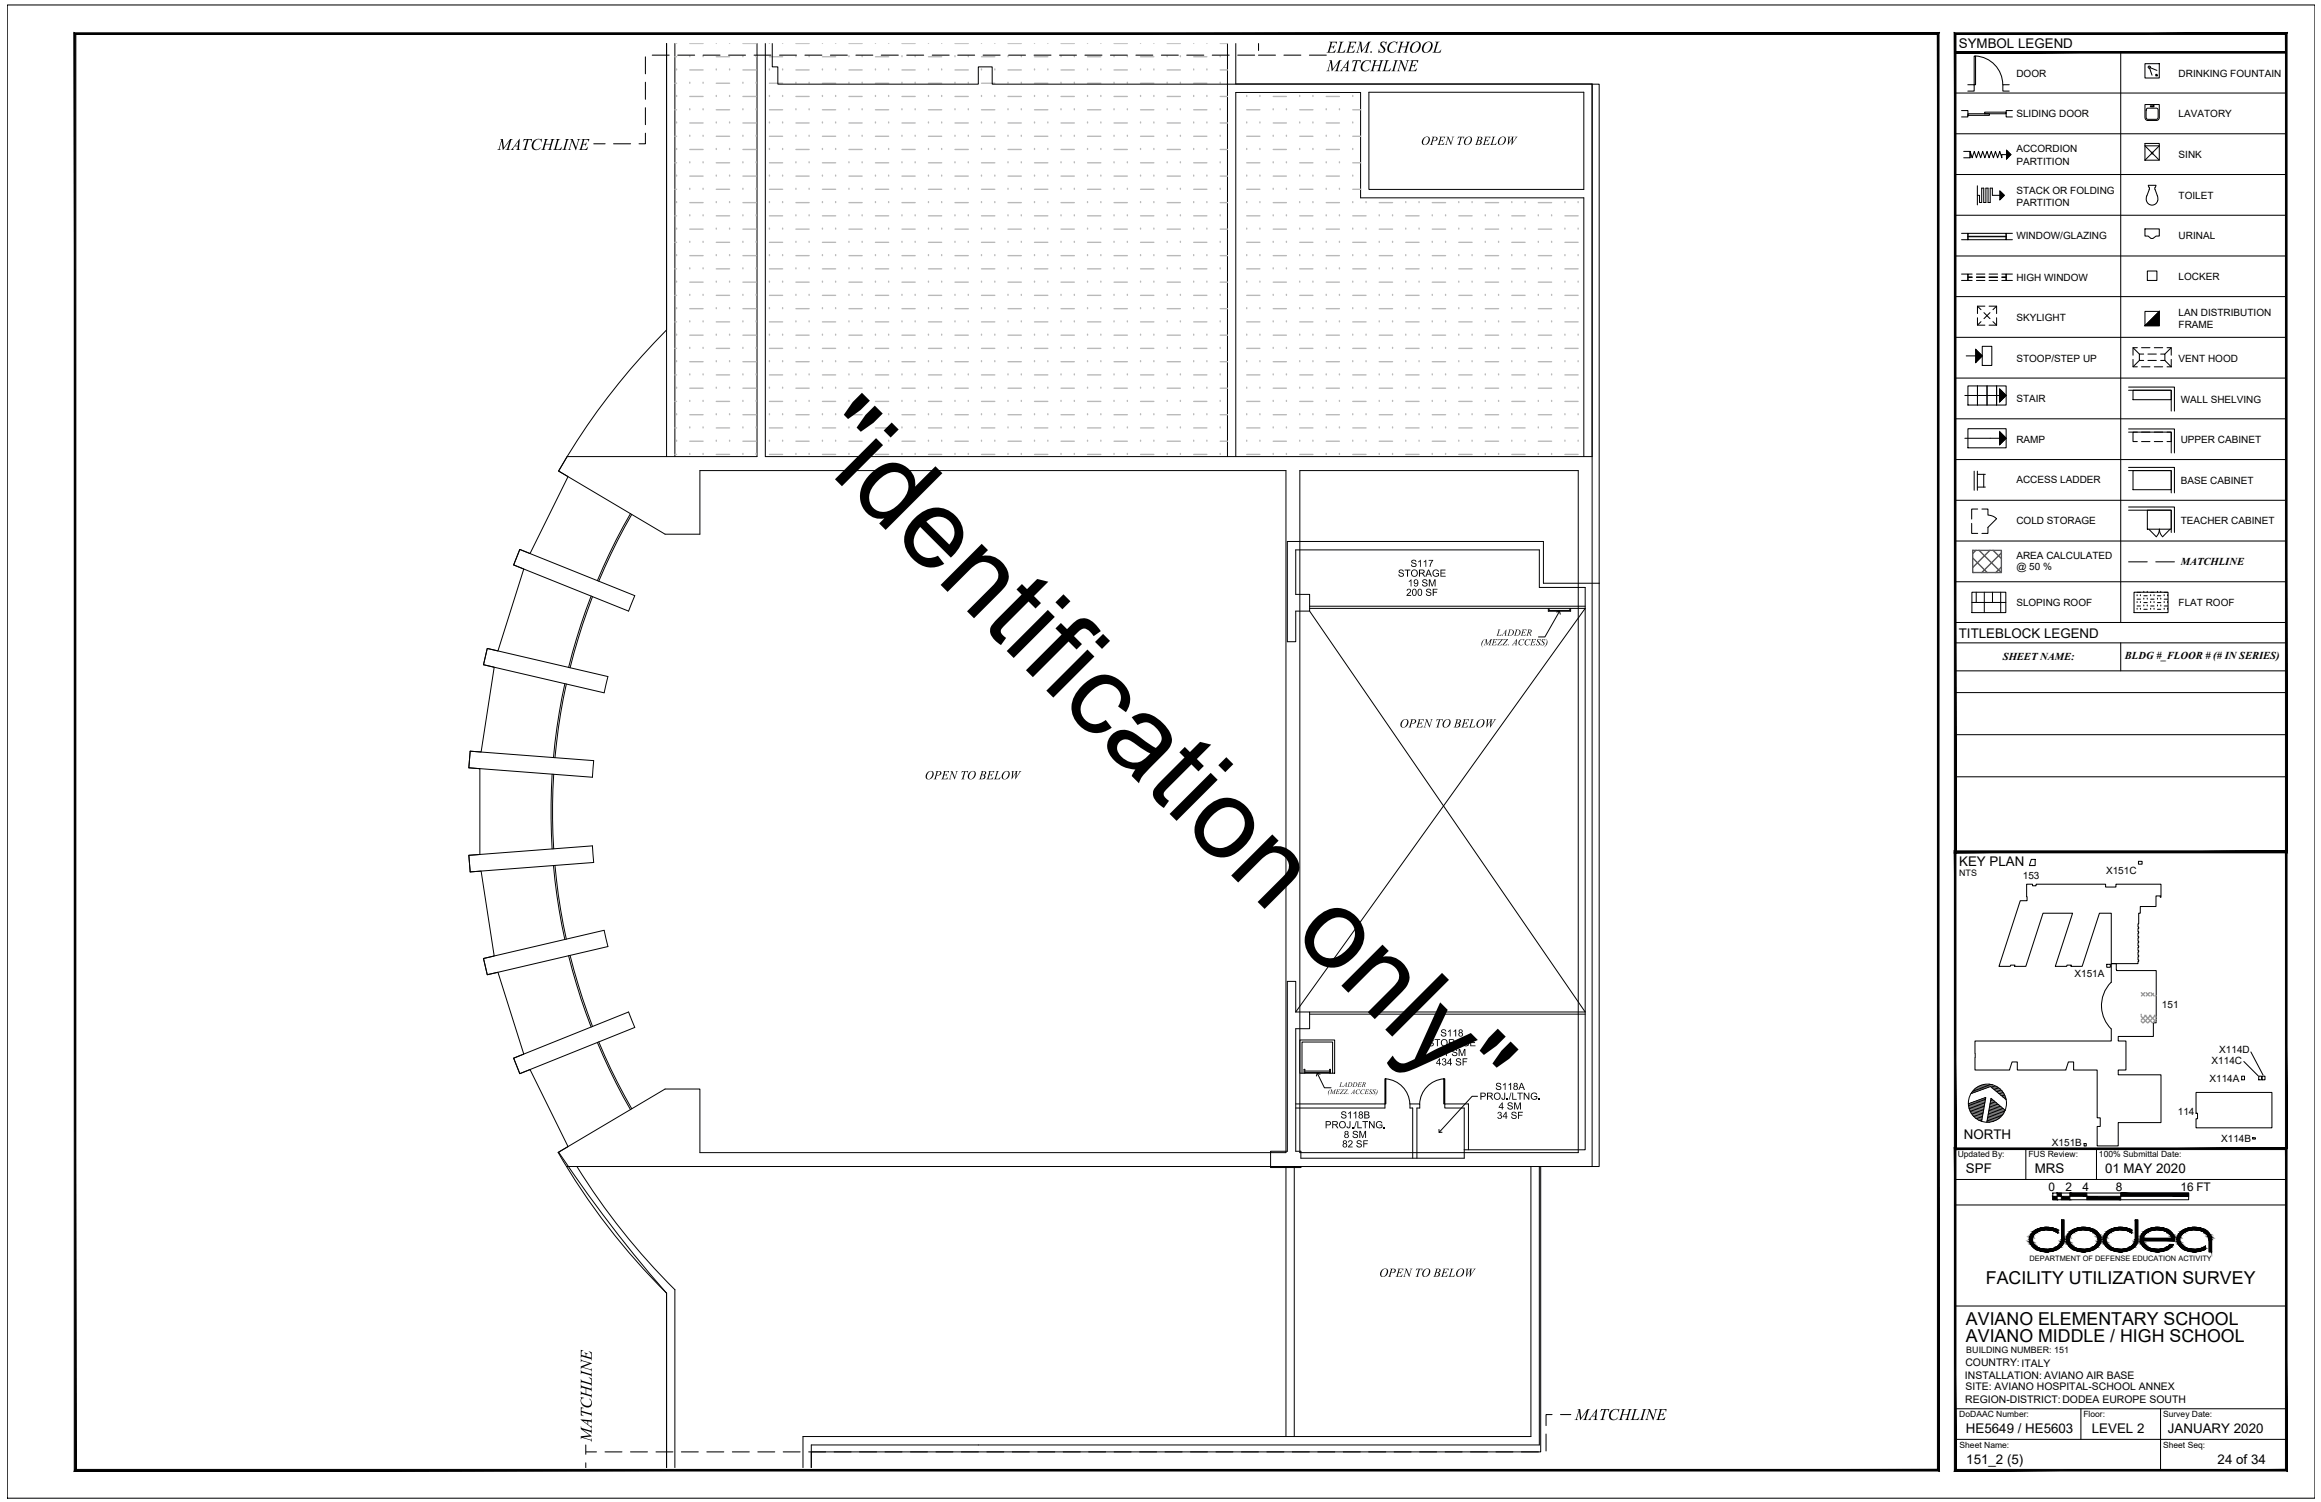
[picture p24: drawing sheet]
<svg xmlns="http://www.w3.org/2000/svg" width="432mm" height="279mm" viewBox="0 0 432 279" stroke-linecap="round" stroke-linejoin="round" font-family="sans-serif">
<defs><g id="words">
<text font-size="20.8" x="149.1" y="82.9" transform="rotate(45 149.1 82.9)">&quot;identification only&quot;</text>
<g font-size="3.4">
<text x="246.9" y="9.8">ELEM. SCHOOL</text>
<text x="246.9" y="13.2">MATCHLINE</text>
<text x="92.7" y="27.9">MATCHLINE</text>
<text x="110.1" y="268" transform="rotate(-90 110.1 268)">MATCHLINE</text>
<text x="293.1" y="264.2">MATCHLINE</text>
</g>
<g font-size="3.3">
<text x="369.5" y="238.9">FACILITY UTILIZATION SURVEY</text>
<text x="365.8" y="246.4">AVIANO ELEMENTARY SCHOOL</text>
<text x="365.8" y="249.6">AVIANO MIDDLE / HIGH SCHOOL</text>
</g>
<g font-size="2.5">
<text x="364.4" y="8.9">SYMBOL LEGEND</text>
<text x="264.4" y="27">OPEN TO BELOW</text>
<text x="364.4" y="118.7">TITLEBLOCK LEGEND</text>
<text x="260.4" y="135.3">OPEN TO BELOW</text>
<text x="172.1" y="145">OPEN TO BELOW</text>
<text x="364.5" y="161">KEY PLAN</text>
<text x="365.4" y="211.9">NORTH</text>
<text x="365.8" y="218.3">SPF</text>
<text x="378.6" y="218.3">MRS</text>
<text x="391.6" y="218.3">01 MAY 2020</text>
<text x="256.6" y="237.5">OPEN TO BELOW</text>
<text x="365.8" y="266.6">HE5649 / HE5603</text>
<text x="389.2" y="266.6">LEVEL 2</text>
<text x="403.3" y="266.6">JANUARY 2020</text>
<text x="365.8" y="272.3">151_2 (5)</text>
<text x="412.6" y="272.3">24 of 34</text>
</g>
<g font-size="2.2">
<text x="381.1" y="221.5">0</text>
<text x="384.3" y="221.5">2</text>
<text x="387.4" y="221.5">4</text>
<text x="393.7" y="221.5">8</text>
<text x="405.7" y="221.5">16 FT</text>
</g>
<g font-size="2.1">
<text x="260.1" y="107.3">STORAGE</text>
<text x="262.4" y="105.4">S117</text>
<text x="261.6" y="110.8">200 SF</text>
<text x="261.9" y="109.1">19 SM</text>
<text x="265.6" y="194.6">STORAGE</text>
<text x="267.5" y="196.4">41 SM</text>
<text x="268" y="192.8">S118</text>
<text x="267.2" y="198.2">434 SF</text>
<text x="278.2" y="202.7">S118A</text>
<text x="246.5" y="209.9">PROJ./LTNG.</text>
<text x="249.4" y="208.1">S118B</text>
<text x="275.3" y="204.6">PROJ./LTNG.</text>
<text x="278.5" y="208.1">34 SF</text>
<text x="278.8" y="206.4">4 SM</text>
<text x="249.7" y="213.4">82 SF</text>
<text x="250" y="211.7">8 SM</text>
</g>
<g font-size="2">
<text x="405.7" y="105">MATCHLINE</text>
<text x="372.6" y="122.7">SHEET NAME:</text>
<text x="395.3" y="122.5">BLDG #_FLOOR # (# IN SERIES)</text>
</g>
<g font-size="1.9">
<text x="375.1" y="14.3">DOOR</text>
<text x="405.3" y="14.3">DRINKING FOUNTAIN</text>
<text x="375.1" y="21.8">SLIDING DOOR</text>
<text x="405.3" y="21.8">LAVATORY</text>
<text x="375.1" y="28.4">ACCORDION</text>
<text x="405.3" y="29.4">SINK</text>
<text x="375.1" y="30.6">PARTITION</text>
<text x="375.1" y="36.1">STACK OR FOLDING</text>
<text x="375.1" y="38.3">PARTITION</text>
<text x="405.3" y="37">TOILET</text>
<text x="375.1" y="44.5">WINDOW/GLAZING</text>
<text x="405.3" y="44.5">URINAL</text>
<text x="375.1" y="52.2">HIGH WINDOW</text>
<text x="405.3" y="52.1">LOCKER</text>
<text x="375.1" y="59.7">SKYLIGHT</text>
<text x="405.3" y="58.8">LAN DISTRIBUTION</text>
<text x="405.3" y="61">FRAME</text>
<text x="375.1" y="67.3">STOOP/STEP UP</text>
<text x="405.3" y="67.3">VENT HOOD</text>
<text x="375.1" y="74.8">STAIR</text>
<text x="405.7" y="74.9">WALL SHELVING</text>
<text x="375.1" y="82.5">RAMP</text>
<text x="405.7" y="82.5">UPPER CABINET</text>
<text x="375.1" y="89.9">ACCESS LADDER</text>
<text x="405.7" y="90">BASE CABINET</text>
<text x="375.1" y="97.6">COLD STORAGE</text>
<text x="405.7" y="97.5">TEACHER CABINET</text>
<text x="375.1" y="103.9">AREA CALCULATED</text>
<text x="375.1" y="106.1">@ 50 %</text>
<text x="375.1" y="112.7">SLOPING ROOF</text>
<text x="405.3" y="112.7">FLAT ROOF</text>
<text x="278.5" y="118.3">LADDER</text>
<text x="275.5" y="120">(MEZZ. ACCESS)</text>
<text x="376.3" y="163.5">153</text>
<text x="391.8" y="162.5">X151C</text>
<text x="385.9" y="181.7">X151A</text>
<text x="402.2" y="187.4">151</text>
<text x="411.5" y="198">X114C</text>
<text x="412.9" y="195.8">X114D</text>
<text x="411" y="201.2">X114A</text>
<text x="405.2" y="207.3">114</text>
<text x="381.7" y="213.2">X151B</text>
<text x="413.2" y="212.4">X114B</text>
<text x="365.6" y="256.4">INSTALLATION: AVIANO AIR BASE</text>
<text x="365.6" y="254.2">COUNTRY:ITALY</text>
<text x="365.6" y="260.9">REGION-DISTRICT:DODEA EUROPE SOUTH</text>
<text x="365.7" y="258.6">SITE: AVIANO HOSPITAL-SCHOOL ANNEX</text>
</g>
<g font-size="1.7">
<text x="364.5" y="162.9">NTS</text>
<text x="365.8" y="251.7">BUILDING NUMBER: 151</text>
</g>
<g font-size="1.6">
<text x="364.2" y="215.3">Updated By:</text>
<text x="377.4" y="215.3">FUS Review:</text>
<text x="390.5" y="215.3">100% Submittal Date:</text>
<text x="364.5" y="263.6">DoDAAC Number:</text>
<text x="387.6" y="263.6">Floor:</text>
<text x="402.4" y="263.6">Survey Date:</text>
<text x="364.5" y="269.3">Sheet Name:</text>
<text x="402.4" y="269.3">Sheet Seq:</text>
</g>
<g font-size="1.4">
<text x="247" y="203.5">(MEZZ. ACCESS)</text>
<text x="249.2" y="202.2">LADDER</text>
<text x="377.6" y="234.6">DEPARTMENT OF DEFENSE EDUCATION ACTIVITY</text>
</g>
</g></defs>
<!-- layer: A-WALL-FULL-INTR -->
<g fill="none" stroke="#000" stroke-width=".19">
<path d="M124 8v76.9M125.6 8v76.9M228.4 8v76.9M229.9 8v7.6M229.9 17.2v67.7M253.1 17.2v19.6h41.6M254.7 17.2v18h40M105.5 84.9l-1.6 2.7M117.3 95.5a103.1 103.1 0 0 0-6.2 12.5M117.5 95.7a106.9 106.9 0 0 0-6.1 12.4M239.2 87.5v126.9M241.8 87.5v126.9"/>
<path d="M110 110.9a107.9 107.9 0 0 0-4.2 13.3M110.2 111l-1.8 5.2-2.3 8M243.6 113.7l51.3 74.5h-51.3M243.6 112.8h51.3M243.6 113.2h51.3l-53.8 75M288.1 113.2v.5h4.1v-.5M288.2 113.2v.4h3.9v-.4M297.5 108.5h-10.4v-7.8h-47.6v18.7h1.6v-5.7h2.5v-3.1h-2.5v-8.3h45.3v7h8.5M105.1 127.2l-1.1 5.4-1 8.3M105.4 127.2a107.3 107.3 0 0 0-2.2 13.7M102.7 144l-.2 5.6 .2 8.3M103 144l-.2 5.6 .2 8.3"/>
<path d="M103 161a108 108 0 0 0 2.1 13.8M103.2 161a107.7 107.7 0 0 0 2.2 13.7M105.8 177.8l.7 2.7a105.1 105.1 0 0 0 3.5 10.5M106.1 177.7l2.3 8 1.8 5.2M111.1 193.9l1.1 2.6a105.9 105.9 0 0 0 5.1 9.9M111.4 193.8a107.3 107.3 0 0 0 6.1 12.5M241.1 188.2v-5.6h-1.6v31.6M241.1 188.2h2.5v3.2h-2.5v22.8M241.8 193.5h6.5v6.1h-6.5zM242.2 199.6v-5.8h5.7v5.8M242.6 199.6v-.7h.2v.7M242.8 199.2h4.6"/>
<path d="M242.8 199.5h4.6M243.6 188.7h51.3M247.4 199.6v-.7h.1v.7M239.2 217v50.2M240.8 217v50.2M241.1 205.4h16.6v.7h-16.6M262.8 215.4v-9.3h-.5v-.7h1.8v.7h-.5v9.3M273.2 213.9v-8.5h-4.4v.7h3.6v7.8M182 268.8h104.4"/>
</g>
<!-- layer: A-WALL-FULL-EXTR -->
<g fill="none" stroke="#000" stroke-width=".19">
<path d="M124 8v53.4a127 127 0 0 0-20.1 26.2l1.8 1.1-7.1 14.3-1.9-.8-1.1 2.9 1.8 .7-4.8 15.3-2-.5-.6 3 1.9 .5-2.4 15.8-2-.2-.3 3.1 2.1 .2v16l-2.1 .1 .3 3.1 2-.2 2.4 15.8-1.9 .5 .6 3 2-.4 4.8 15.2-1.8 .7 1.1 2.9 1.9-.7 7.1 14.3-1.8 1a255.1 255.1 0 0 0 20.1 26.3v32.5v-32.6a125.3 125.3 0 0 1-20.2-26.1M140.8 8v76.9h-35.3M142.4 8v76.9h153.8v-69.3h-66.3M143.7 8v4.4h1v3.3h37.3v-3.3h2.6v3.3h112.9v201.3h-55.5v.2h-5.6v-3h3.1M229.9 17.2h23.2M254.7 17.2h40v18M296.2 15.6v201.4h-9.8v51.8M294.7 36.8v48.1M239.2 87.5h-109v11.9h-6.5l-19.8-11.8M241.8 87.5h51.8v126.9h-51.8M95.6 105.1l1.1-2.9 21.4 8.6-1.2 2.9-21.4-8.6M294.9 109.3v104.6h-22.5v1.5h-30.4v-1.2h-.9"/>
<path d="M87.5 139.7l23 1.8-.3 3.1-23-1.8 .3-3.1M113.1 125.8l-22.5-5.2-.6 3 22.4 5.3M113.1 125.8l-.7 3.1M110.4 160.4l-22.9 1.8M110.5 160.4l-.3-3.1-23 1.8 .3 3.1M112.4 173.1l-22.4 5.2 .6 3M112.4 173.1l.7 3M113.1 176.1l-22.5 5.2M95.5 196.8l21.4-8.6 1.2 2.9-21.4 8.6-1.1-2.9M103.8 214.4l19.9-11.8h6.5v11.8h109M105.4 217h179.4v50.2h-135.4v5.9M107.3 217a125.3 125.3 0 0 0 18.3 22.9"/>
<path d="M286.6 217v53.1h-135.7v3v-4.3h31.1M125.6 239.9v33.2"/>
</g>
<!-- layer: A-ROOF-SPCL -->
<g fill="none" stroke="#b9b9b9" stroke-width=".25">
<path d="M125.6 10.6h.3M125.6 15.5h.3M125.9 8.1h.1M125.9 13h.1M125.9 17.9h.1M128.3 10.6h.1M128.3 15.5h.1M128.3 17.9h2.5M128.3 8.1h2.5M128.3 13h2.5M130.8 10.6h.1M130.8 15.5h.1"/>
<path d="M133.3 8.1h.1M133.3 13h.1M133.3 17.9h.1M133.3 10.6h2.4M133.3 15.5h2.4M135.7 8.1h.1M135.7 13h.1M135.7 17.9h.1M138.2 10.6h.1M138.2 15.5h.1M138.2 17.9h2.5M138.2 8.1h2.5"/>
<path d="M138.2 13h2.5M140.7 10.6h.1M140.7 15.5h.1M143.1 8.1h.1M143.1 13h.1M143.1 17.9h.1M143.1 10.6h2.5M143.1 15.5h2.5M145.6 8.1h.1M145.6 13h.1M145.6 17.9h.1M148.1 10.6h.1"/>
<path d="M148.1 15.5h.1M148.1 17.9h2.4M148.1 8.1h2.4M148.1 13h2.4M150.5 10.6h.1M150.5 15.5h.1M153 8.1h.1M153 13h.1M153 17.9h.1M153 10.6h2.5M153 15.5h2.5M155.5 8.1h.1"/>
<path d="M155.5 13h.1M155.5 17.9h.1M157.9 10.6h.1M157.9 15.5h.1M157.9 17.9h2.5M157.9 8.1h2.5M157.9 13h2.5M160.4 10.6h.1M160.4 15.5h.1M162.9 8.1h.1M162.9 13h.1M162.9 17.9h.1"/>
<path d="M162.9 10.6h2.4M162.9 15.5h2.4M165.3 8.1h.1M165.3 13h.1M165.3 17.9h.1M167.8 10.6h.1M167.8 15.5h.1M167.8 17.9h2.5M167.8 8.1h2.5M167.8 13h2.5M170.3 10.6h.1M170.3 15.5h.1"/>
<path d="M172.7 8.1h.1M172.7 13h.1M172.7 17.9h.1M172.7 10.6h2.5M172.7 15.5h2.5M175.2 8.1h.1M175.2 13h.1M175.2 17.9h.1M177.7 10.6h.1M177.7 15.5h.1M177.7 17.9h2.4M177.7 8.1h2.4"/>
<path d="M177.7 13h2.4M180.1 10.6h.1M180.1 15.5h.1M182.6 8.1h.1M182.6 13h.1M182.6 17.9h.1M182.6 10.6h2.5M182.6 15.5h2.5M185.1 8.1h.1M185.1 13h.1M185.1 17.9h.1M187.5 10.6h.1"/>
<path d="M187.5 15.5h.1M187.5 17.9h2.5M187.5 8.1h2.5M187.5 13h2.5M190 10.6h.1M190 15.5h.1M192.5 8.1h.1M192.5 13h.1M192.5 17.9h.1M192.5 10.6h2.4M192.5 15.5h2.4M194.9 8.1h.1"/>
<path d="M194.9 13h.1M194.9 17.9h.1M197.4 10.6h.1M197.4 15.5h.1M197.4 17.9h2.5M197.4 8.1h2.5M197.4 13h2.5M199.9 10.6h.1M199.9 15.5h.1M202.3 8.1h.1M202.3 13h.1M202.3 17.9h.1"/>
<path d="M202.3 10.6h2.5M202.3 15.5h2.5M204.8 8.1h.1M204.8 13h.1M204.8 17.9h.1M207.3 10.6h.1M207.3 15.5h.1M207.3 17.9h2.4M207.3 8.1h2.4M207.3 13h2.4M209.7 10.6h.1M209.7 15.5h.1"/>
<path d="M212.2 8.1h.1M212.2 13h.1M212.2 17.9h.1M212.2 10.6h2.5M212.2 15.5h2.5M214.7 8.1h.1M214.7 13h.1M214.7 17.9h.1M217.1 10.6h.1M217.1 15.5h.1M217.1 17.9h2.5M217.1 8.1h2.5"/>
<path d="M217.1 13h2.5M219.6 10.6h.1M219.6 15.5h.1M222.1 8.1h.1M222.1 13h.1M222.1 17.9h.1M222.1 10.6h2.4M222.1 15.5h2.4M224.5 8.1h.1M224.5 13h.1M224.5 17.9h.1M227 10.6h.1"/>
<path d="M227 15.5h.1M227 17.9h1.4M227 8.1h1.4M227 13h1.4M231.9 17.9h.1M234.4 17.9h.1M236.9 17.9h2.4M241.8 17.9h.1M244.3 17.9h.1M246.7 17.9h2.5M251.7 17.9h.1M125.6 20.4h.3"/>
<path d="M125.6 25.4h.3M125.6 30.3h.3M125.6 35.2h.3M125.9 22.9h.1M125.9 27.8h.1M125.9 32.8h.1M125.9 37.7h.1M128.3 20.4h.1M128.3 25.4h.1M128.3 30.3h.1M128.3 35.2h.1M128.3 22.9h2.5"/>
<path d="M128.3 27.8h2.5M128.3 32.8h2.5M128.3 37.7h2.5M130.8 20.4h.1M130.8 25.4h.1M130.8 30.3h.1M130.8 35.2h.1M133.3 22.9h.1M133.3 27.8h.1M133.3 32.8h.1M133.3 37.7h.1M133.3 20.4h2.4"/>
<path d="M133.3 25.4h2.4M133.3 30.3h2.4M133.3 35.2h2.4M135.7 22.9h.1M135.7 27.8h.1M135.7 32.8h.1M135.7 37.7h.1M138.2 20.4h.1M138.2 25.4h.1M138.2 30.3h.1M138.2 35.2h.1M138.2 22.9h2.5"/>
<path d="M138.2 27.8h2.5M138.2 32.8h2.5M138.2 37.7h2.5M140.7 20.4h.1M140.7 25.4h.1M140.7 30.3h.1M140.7 35.2h.1M143.1 22.9h.1M143.1 27.8h.1M143.1 32.8h.1M143.1 37.7h.1M143.1 20.4h2.5"/>
<path d="M143.1 25.4h2.5M143.1 30.3h2.5M143.1 35.2h2.5M145.6 22.9h.1M145.6 27.8h.1M145.6 32.8h.1M145.6 37.7h.1M148.1 20.4h.1M148.1 25.4h.1M148.1 30.3h.1M148.1 35.2h.1M148.1 22.9h2.4"/>
<path d="M148.1 27.8h2.4M148.1 32.8h2.4M148.1 37.7h2.4M150.5 20.4h.1M150.5 25.4h.1M150.5 30.3h.1M150.5 35.2h.1M153 22.9h.1M153 27.8h.1M153 32.8h.1M153 37.7h.1M153 20.4h2.5"/>
<path d="M153 25.4h2.5M153 30.3h2.5M153 35.2h2.5M155.5 22.9h.1M155.5 27.8h.1M155.5 32.8h.1M155.5 37.7h.1M157.9 20.4h.1M157.9 25.4h.1M157.9 30.3h.1M157.9 35.2h.1M157.9 22.9h2.5"/>
<path d="M157.9 27.8h2.5M157.9 32.8h2.5M157.9 37.7h2.5M160.4 20.4h.1M160.4 25.4h.1M160.4 30.3h.1M160.4 35.2h.1M162.9 22.9h.1M162.9 27.8h.1M162.9 32.8h.1M162.9 37.7h.1M162.9 20.4h2.4"/>
<path d="M162.9 25.4h2.4M162.9 30.3h2.4M162.9 35.2h2.4M165.3 22.9h.1M165.3 27.8h.1M165.3 32.8h.1M165.3 37.7h.1M167.8 20.4h.1M167.8 25.4h.1M167.8 30.3h.1M167.8 35.2h.1M167.8 22.9h2.5"/>
<path d="M167.8 27.8h2.5M167.8 32.8h2.5M167.8 37.7h2.5M170.3 20.4h.1M170.3 25.4h.1M170.3 30.3h.1M170.3 35.2h.1M172.7 22.9h.1M172.7 27.8h.1M172.7 32.8h.1M172.7 37.7h.1M172.7 20.4h2.5"/>
<path d="M172.7 25.4h2.5M172.7 30.3h2.5M172.7 35.2h2.5M175.2 22.9h.1M175.2 27.8h.1M175.2 32.8h.1M175.2 37.7h.1M177.7 20.4h.1M177.7 25.4h.1M177.7 30.3h.1M177.7 35.2h.1M177.7 22.9h2.4"/>
<path d="M177.7 27.8h2.4M177.7 32.8h2.4M177.7 37.7h2.4M180.1 20.4h.1M180.1 25.4h.1M180.1 30.3h.1M180.1 35.2h.1M182.6 22.9h.1M182.6 27.8h.1M182.6 32.8h.1M182.6 37.7h.1M182.6 20.4h2.5"/>
<path d="M182.6 25.4h2.5M182.6 30.3h2.5M182.6 35.2h2.5M185.1 22.9h.1M185.1 27.8h.1M185.1 32.8h.1M185.1 37.7h.1M187.5 20.4h.1M187.5 25.4h.1M187.5 30.3h.1M187.5 35.2h.1M187.5 22.9h2.5"/>
<path d="M187.5 27.8h2.5M187.5 32.8h2.5M187.5 37.7h2.5M190 20.4h.1M190 25.4h.1M190 30.3h.1M190 35.2h.1M192.5 22.9h.1M192.5 27.8h.1M192.5 32.8h.1M192.5 37.7h.1M192.5 20.4h2.4"/>
<path d="M192.5 25.4h2.4M192.5 30.3h2.4M192.5 35.2h2.4M194.9 22.9h.1M194.9 27.8h.1M194.9 32.8h.1M194.9 37.7h.1M197.4 20.4h.1M197.4 25.4h.1M197.4 30.3h.1M197.4 35.2h.1M197.4 22.9h2.5"/>
<path d="M197.4 27.8h2.5M197.4 32.8h2.5M197.4 37.7h2.5M199.9 20.4h.1M199.9 25.4h.1M199.9 30.3h.1M199.9 35.2h.1M202.3 22.9h.1M202.3 27.8h.1M202.3 32.8h.1M202.3 37.7h.1M202.3 20.4h2.5"/>
<path d="M202.3 25.4h2.5M202.3 30.3h2.5M202.3 35.2h2.5M204.8 22.9h.1M204.8 27.8h.1M204.8 32.8h.1M204.8 37.7h.1M207.3 20.4h.1M207.3 25.4h.1M207.3 30.3h.1M207.3 35.2h.1M207.3 22.9h2.4"/>
<path d="M207.3 27.8h2.4M207.3 32.8h2.4M207.3 37.7h2.4M209.7 20.4h.1M209.7 25.4h.1M209.7 30.3h.1M209.7 35.2h.1M212.2 22.9h.1M212.2 27.8h.1M212.2 32.8h.1M212.2 37.7h.1M212.2 20.4h2.5"/>
<path d="M212.2 25.4h2.5M212.2 30.3h2.5M212.2 35.2h2.5M214.7 22.9h.1M214.7 27.8h.1M214.7 32.8h.1M214.7 37.7h.1M217.1 20.4h.1M217.1 25.4h.1M217.1 30.3h.1M217.1 35.2h.1M217.1 22.9h2.5"/>
<path d="M217.1 27.8h2.5M217.1 32.8h2.5M217.1 37.7h2.5M219.6 20.4h.1M219.6 25.4h.1M219.6 30.3h.1M219.6 35.2h.1M222.1 22.9h.1M222.1 27.8h.1M222.1 32.8h.1M222.1 37.7h.1M222.1 20.4h2.4"/>
<path d="M222.1 25.4h2.4M222.1 30.3h2.4M222.1 35.2h2.4M224.5 22.9h.1M224.5 27.8h.1M224.5 32.8h.1M224.5 37.7h.1M227 20.4h.1M227 25.4h.1M227 30.3h.1M227 35.2h.1M227 22.9h1.4"/>
<path d="M227 27.8h1.4M227 32.8h1.4M227 37.7h1.4M231.9 22.9h.1M231.9 27.8h.1M231.9 32.8h.1M231.9 37.7h.1M231.9 20.4h2.5M231.9 25.4h2.5M231.9 30.3h2.5M231.9 35.2h2.5M234.4 22.9h.1"/>
<path d="M234.4 27.8h.1M234.4 32.8h.1M234.4 37.7h.1M236.9 20.4h.1M236.9 25.4h.1M236.9 30.3h.1M236.9 35.2h.1M236.9 22.9h2.4M236.9 27.8h2.4M236.9 32.8h2.4M236.9 37.7h2.4M239.3 20.4h.1"/>
<path d="M239.3 25.4h.1M239.3 30.3h.1M239.3 35.2h.1M241.8 22.9h.1M241.8 27.8h.1M241.8 32.8h.1M241.8 37.7h.1M241.8 20.4h2.5M241.8 25.4h2.5M241.8 30.3h2.5M241.8 35.2h2.5M244.3 22.9h.1"/>
<path d="M244.3 27.8h.1M244.3 32.8h.1M244.3 37.7h.1M246.7 20.4h.1M246.7 25.4h.1M246.7 30.3h.1M246.7 35.2h.1M246.7 22.9h2.5M246.7 27.8h2.5M246.7 32.8h2.5M246.7 37.7h2.5M249.2 20.4h.1"/>
<path d="M249.2 25.4h.1M249.2 30.3h.1M249.2 35.2h.1M251.7 22.9h.1M251.7 27.8h.1M251.7 32.8h.1M251.7 37.7h.1M251.7 20.4h1.4M251.7 25.4h1.4M251.7 30.3h1.4M251.7 35.2h1.4M254.1 37.7h.1"/>
<path d="M256.6 37.7h2.5M261.5 37.7h.1M264 37.7h.1M266.5 37.7h2.4M271.4 37.7h.1M273.9 37.7h.1M276.3 37.7h2.5M281.3 37.7h.1M283.7 37.7h.1M286.2 37.7h2.5M291.1 37.7h.1M293.6 37.7h.1"/>
<path d="M125.6 40.1h.3M125.6 45.1h.3M125.6 50h.3M125.6 54.9h.3M125.6 59.9h.3M125.9 42.6h.1M125.9 47.6h.1M125.9 52.5h.1M125.9 57.4h.1M128.3 40.1h.1M128.3 45.1h.1M128.3 50h.1"/>
<path d="M128.3 54.9h.1M128.3 59.9h.1M128.3 42.6h2.5M128.3 47.6h2.5M128.3 52.5h2.5M128.3 57.4h2.5M130.8 40.1h.1M130.8 45.1h.1M130.8 50h.1M130.8 54.9h.1M130.8 59.9h.1M133.3 42.6h.1"/>
<path d="M133.3 47.6h.1M133.3 52.5h.1M133.3 57.4h.1M133.3 40.1h2.4M133.3 45.1h2.4M133.3 50h2.4M133.3 54.9h2.4M133.3 59.9h2.4M135.7 42.6h.1M135.7 47.6h.1M135.7 52.5h.1M135.7 57.4h.1"/>
<path d="M138.2 40.1h.1M138.2 45.1h.1M138.2 50h.1M138.2 54.9h.1M138.2 59.9h.1M138.2 42.6h2.5M138.2 47.6h2.5M138.2 52.5h2.5M138.2 57.4h2.5M140.7 40.1h.1M140.7 45.1h.1M140.7 50h.1"/>
<path d="M140.7 54.9h.1M140.7 59.9h.1M143.1 42.6h.1M143.1 47.6h.1M143.1 52.5h.1M143.1 57.4h.1M143.1 40.1h2.5M143.1 45.1h2.5M143.1 50h2.5M143.1 54.9h2.5M143.1 59.9h2.5M145.6 42.6h.1"/>
<path d="M145.6 47.6h.1M145.6 52.5h.1M145.6 57.4h.1M148.1 40.1h.1M148.1 45.1h.1M148.1 50h.1M148.1 54.9h.1M148.1 59.9h.1M148.1 42.6h2.4M148.1 47.6h2.4M148.1 52.5h2.4M148.1 57.4h2.4"/>
<path d="M150.5 40.1h.1M150.5 45.1h.1M150.5 50h.1M150.5 54.9h.1M150.5 59.9h.1M153 42.6h.1M153 47.6h.1M153 52.5h.1M153 57.4h.1M153 40.1h2.5M153 45.1h2.5M153 50h2.5"/>
<path d="M153 54.9h2.5M153 59.9h2.5M155.5 42.6h.1M155.5 47.6h.1M155.5 52.5h.1M155.5 57.4h.1M157.9 40.1h.1M157.9 45.1h.1M157.9 50h.1M157.9 54.9h.1M157.9 59.9h.1M157.9 42.6h2.5"/>
<path d="M157.9 47.6h2.5M157.9 52.5h2.5M157.9 57.4h2.5M160.4 40.1h.1M160.4 45.1h.1M160.4 50h.1M160.4 54.9h.1M160.4 59.9h.1M162.9 42.6h.1M162.9 47.6h.1M162.9 52.5h.1M162.9 57.4h.1"/>
<path d="M162.9 40.1h2.4M162.9 45.1h2.4M162.9 50h2.4M162.9 54.9h2.4M162.9 59.9h2.4M165.3 42.6h.1M165.3 47.6h.1M165.3 52.5h.1M165.3 57.4h.1M167.8 40.1h.1M167.8 45.1h.1M167.8 50h.1"/>
<path d="M167.8 54.9h.1M167.8 59.9h.1M167.8 42.6h2.5M167.8 47.6h2.5M167.8 52.5h2.5M167.8 57.4h2.5M170.3 40.1h.1M170.3 45.1h.1M170.3 50h.1M170.3 54.9h.1M170.3 59.9h.1M172.7 42.6h.1"/>
<path d="M172.7 47.6h.1M172.7 52.5h.1M172.7 57.4h.1M172.7 40.1h2.5M172.7 45.1h2.5M172.7 50h2.5M172.7 54.9h2.5M172.7 59.9h2.5M175.2 42.6h.1M175.2 47.6h.1M175.2 52.5h.1M175.2 57.4h.1"/>
<path d="M177.7 40.1h.1M177.7 45.1h.1M177.7 50h.1M177.7 54.9h.1M177.7 59.9h.1M177.7 42.6h2.4M177.7 47.6h2.4M177.7 52.5h2.4M177.7 57.4h2.4M180.1 40.1h.1M180.1 45.1h.1M180.1 50h.1"/>
<path d="M180.1 54.9h.1M180.1 59.9h.1M182.6 42.6h.1M182.6 47.6h.1M182.6 52.5h.1M182.6 57.4h.1M182.6 40.1h2.5M182.6 45.1h2.5M182.6 50h2.5M182.6 54.9h2.5M182.6 59.9h2.5M185.1 42.6h.1"/>
<path d="M185.1 47.6h.1M185.1 52.5h.1M185.1 57.4h.1M187.5 40.1h.1M187.5 45.1h.1M187.5 50h.1M187.5 54.9h.1M187.5 59.9h.1M187.5 42.6h2.5M187.5 47.6h2.5M187.5 52.5h2.5M187.5 57.4h2.5"/>
<path d="M190 40.1h.1M190 45.1h.1M190 50h.1M190 54.9h.1M190 59.9h.1M192.5 42.6h.1M192.5 47.6h.1M192.5 52.5h.1M192.5 57.4h.1M192.5 40.1h2.4M192.5 45.1h2.4M192.5 50h2.4"/>
<path d="M192.5 54.9h2.4M192.5 59.9h2.4M194.9 42.6h.1M194.9 47.6h.1M194.9 52.5h.1M194.9 57.4h.1M197.4 40.1h.1M197.4 45.1h.1M197.4 50h.1M197.4 54.9h.1M197.4 59.9h.1M197.4 42.6h2.5"/>
<path d="M197.4 47.6h2.5M197.4 52.5h2.5M197.4 57.4h2.5M199.9 40.1h.1M199.9 45.1h.1M199.9 50h.1M199.9 54.9h.1M199.9 59.9h.1M202.3 42.6h.1M202.3 47.6h.1M202.3 52.5h.1M202.3 57.4h.1"/>
<path d="M202.3 40.1h2.5M202.3 45.1h2.5M202.3 50h2.5M202.3 54.9h2.5M202.3 59.9h2.5M204.8 42.6h.1M204.8 47.6h.1M204.8 52.5h.1M204.8 57.4h.1M207.3 40.1h.1M207.3 45.1h.1M207.3 50h.1"/>
<path d="M207.3 54.9h.1M207.3 59.9h.1M207.3 42.6h2.4M207.3 47.6h2.4M207.3 52.5h2.4M207.3 57.4h2.4M209.7 40.1h.1M209.7 45.1h.1M209.7 50h.1M209.7 54.9h.1M209.7 59.9h.1M212.2 42.6h.1"/>
<path d="M212.2 47.6h.1M212.2 52.5h.1M212.2 57.4h.1M212.2 40.1h2.5M212.2 45.1h2.5M212.2 50h2.5M212.2 54.9h2.5M212.2 59.9h2.5M214.7 42.6h.1M214.7 47.6h.1M214.7 52.5h.1M214.7 57.4h.1"/>
<path d="M217.1 40.1h.1M217.1 45.1h.1M217.1 50h.1M217.1 54.9h.1M217.1 59.9h.1M217.1 42.6h2.5M217.1 47.6h2.5M217.1 52.5h2.5M217.1 57.4h2.5M219.6 40.1h.1M219.6 45.1h.1M219.6 50h.1"/>
<path d="M219.6 54.9h.1M219.6 59.9h.1M222.1 42.6h.1M222.1 47.6h.1M222.1 52.5h.1M222.1 57.4h.1M222.1 40.1h2.4M222.1 45.1h2.4M222.1 50h2.4M222.1 54.9h2.4M222.1 59.9h2.4M224.5 42.6h.1"/>
<path d="M224.5 47.6h.1M224.5 52.5h.1M224.5 57.4h.1M227 40.1h.1M227 45.1h.1M227 50h.1M227 54.9h.1M227 59.9h.1M227 42.6h1.4M227 47.6h1.4M227 52.5h1.4M227 57.4h1.4"/>
<path d="M231.9 42.6h.1M231.9 47.6h.1M231.9 52.5h.1M231.9 57.4h.1M231.9 40.1h2.5M231.9 45.1h2.5M231.9 50h2.5M231.9 54.9h2.5M231.9 59.9h2.5M234.4 42.6h.1M234.4 47.6h.1M234.4 52.5h.1"/>
<path d="M234.4 57.4h.1M236.9 40.1h.1M236.9 45.1h.1M236.9 50h.1M236.9 54.9h.1M236.9 59.9h.1M236.9 42.6h2.4M236.9 47.6h2.4M236.9 52.5h2.4M236.9 57.4h2.4M239.3 40.1h.1M239.3 45.1h.1"/>
<path d="M239.3 50h.1M239.3 54.9h.1M239.3 59.9h.1M241.8 42.6h.1M241.8 47.6h.1M241.8 52.5h.1M241.8 57.4h.1M241.8 40.1h2.5M241.8 45.1h2.5M241.8 50h2.5M241.8 54.9h2.5M241.8 59.9h2.5"/>
<path d="M244.3 42.6h.1M244.3 47.6h.1M244.3 52.5h.1M244.3 57.4h.1M246.7 40.1h.1M246.7 45.1h.1M246.7 50h.1M246.7 54.9h.1M246.7 59.9h.1M246.7 42.6h2.5M246.7 47.6h2.5M246.7 52.5h2.5"/>
<path d="M246.7 57.4h2.5M249.2 40.1h.1M249.2 45.1h.1M249.2 50h.1M249.2 54.9h.1M249.2 59.9h.1M251.7 42.6h.1M251.7 47.6h.1M251.7 52.5h.1M251.7 57.4h.1M251.7 40.1h2.4M251.7 45.1h2.4"/>
<path d="M251.7 50h2.4M251.7 54.9h2.4M251.7 59.9h2.4M254.1 42.6h.1M254.1 47.6h.1M254.1 52.5h.1M254.1 57.4h.1M256.6 40.1h.1M256.6 45.1h.1M256.6 50h.1M256.6 54.9h.1M256.6 59.9h.1"/>
<path d="M256.6 42.6h2.5M256.6 47.6h2.5M256.6 52.5h2.5M256.6 57.4h2.5M259.1 40.1h.1M259.1 45.1h.1M259.1 50h.1M259.1 54.9h.1M259.1 59.9h.1M261.5 42.6h.1M261.5 47.6h.1M261.5 52.5h.1"/>
<path d="M261.5 57.4h.1M261.5 40.1h2.5M261.5 45.1h2.5M261.5 50h2.5M261.5 54.9h2.5M261.5 59.9h2.5M264 42.6h.1M264 47.6h.1M264 52.5h.1M264 57.4h.1M266.5 40.1h.1M266.5 45.1h.1"/>
<path d="M266.5 50h.1M266.5 54.9h.1M266.5 59.9h.1M266.5 42.6h2.4M266.5 47.6h2.4M266.5 52.5h2.4M266.5 57.4h2.4M268.9 40.1h.1M268.9 45.1h.1M268.9 50h.1M268.9 54.9h.1M268.9 59.9h.1"/>
<path d="M271.4 42.6h.1M271.4 47.6h.1M271.4 52.5h.1M271.4 57.4h.1M271.4 40.1h2.5M271.4 45.1h2.5M271.4 50h2.5M271.4 54.9h2.5M271.4 59.9h2.5M273.9 42.6h.1M273.9 47.6h.1M273.9 52.5h.1"/>
<path d="M273.9 57.4h.1M276.3 40.1h.1M276.3 45.1h.1M276.3 50h.1M276.3 54.9h.1M276.3 59.9h.1M276.3 42.6h2.5M276.3 47.6h2.5M276.3 52.5h2.5M276.3 57.4h2.5M278.8 40.1h.1M278.8 45.1h.1"/>
<path d="M278.8 50h.1M278.8 54.9h.1M278.8 59.9h.1M281.3 42.6h.1M281.3 47.6h.1M281.3 52.5h.1M281.3 57.4h.1M281.3 40.1h2.4M281.3 45.1h2.4M281.3 50h2.4M281.3 54.9h2.4M281.3 59.9h2.4"/>
<path d="M283.7 42.6h.1M283.7 47.6h.1M283.7 52.5h.1M283.7 57.4h.1M286.2 40.1h.1M286.2 45.1h.1M286.2 50h.1M286.2 54.9h.1M286.2 59.9h.1M286.2 42.6h2.5M286.2 47.6h2.5M286.2 52.5h2.5"/>
<path d="M286.2 57.4h2.5M288.7 40.1h.1M288.7 45.1h.1M288.7 50h.1M288.7 54.9h.1M288.7 59.9h.1M291.1 42.6h.1M291.1 47.6h.1M291.1 52.5h.1M291.1 57.4h.1M291.1 40.1h2.5M291.1 45.1h2.5"/>
<path d="M291.1 50h2.5M291.1 54.9h2.5M291.1 59.9h2.5M293.6 42.6h.1M293.6 47.6h.1M293.6 52.5h.1M293.6 57.4h.1M125.6 64.8h.3M125.6 69.7h.3M125.6 74.7h.3M125.6 79.6h.3M125.9 62.3h.1"/>
<path d="M125.9 67.3h.1M125.9 72.2h.1M125.9 77.1h.1M128.3 64.8h.1M128.3 69.7h.1M128.3 74.7h.1M128.3 79.6h.1M128.3 62.3h2.5M128.3 67.3h2.5M128.3 72.2h2.5M128.3 77.1h2.5M130.8 64.8h.1"/>
<path d="M130.8 69.7h.1M130.8 74.7h.1M130.8 79.6h.1M133.3 62.3h.1M133.3 67.3h.1M133.3 72.2h.1M133.3 77.1h.1M133.3 64.8h2.4M133.3 69.7h2.4M133.3 74.7h2.4M133.3 79.6h2.4M135.7 62.3h.1"/>
<path d="M135.7 67.3h.1M135.7 72.2h.1M135.7 77.1h.1M138.2 64.8h.1M138.2 69.7h.1M138.2 74.7h.1M138.2 79.6h.1M138.2 62.3h2.5M138.2 67.3h2.5M138.2 72.2h2.5M138.2 77.1h2.5M140.7 64.8h.1"/>
<path d="M140.7 69.7h.1M140.7 74.7h.1M140.7 79.6h.1M143.1 62.3h.1M143.1 67.3h.1M143.1 72.2h.1M143.1 77.1h.1M143.1 64.8h2.5M143.1 69.7h2.5M143.1 74.7h2.5M143.1 79.6h2.5M145.6 62.3h.1"/>
<path d="M145.6 67.3h.1M145.6 72.2h.1M145.6 77.1h.1M148.1 64.8h.1M148.1 69.7h.1M148.1 74.7h.1M148.1 79.6h.1M148.1 62.3h2.4M148.1 67.3h2.4M148.1 72.2h2.4M148.1 77.1h2.4M150.5 64.8h.1"/>
<path d="M150.5 69.7h.1M150.5 74.7h.1M150.5 79.6h.1M153 62.3h.1M153 67.3h.1M153 72.2h.1M153 77.1h.1M153 64.8h2.5M153 69.7h2.5M153 74.7h2.5M153 79.6h2.5M155.5 62.3h.1"/>
<path d="M155.5 67.3h.1M155.5 72.2h.1M155.5 77.1h.1M157.9 64.8h.1M157.9 69.7h.1M157.9 74.7h.1M157.9 79.6h.1M157.9 62.3h2.5M157.9 67.3h2.5M157.9 72.2h2.5M157.9 77.1h2.5M160.4 64.8h.1"/>
<path d="M160.4 69.7h.1M160.4 74.7h.1M160.4 79.6h.1M162.9 62.3h.1M162.9 67.3h.1M162.9 72.2h.1M162.9 77.1h.1M162.9 64.8h2.4M162.9 69.7h2.4M162.9 74.7h2.4M162.9 79.6h2.4M165.3 62.3h.1"/>
<path d="M165.3 67.3h.1M165.3 72.2h.1M165.3 77.1h.1M167.8 64.8h.1M167.8 69.7h.1M167.8 74.7h.1M167.8 79.6h.1M167.8 62.3h2.5M167.8 67.3h2.5M167.8 72.2h2.5M167.8 77.1h2.5M170.3 64.8h.1"/>
<path d="M170.3 69.7h.1M170.3 74.7h.1M170.3 79.6h.1M172.7 62.3h.1M172.7 67.3h.1M172.7 72.2h.1M172.7 77.1h.1M172.7 64.8h2.5M172.7 69.7h2.5M172.7 74.7h2.5M172.7 79.6h2.5M175.2 62.3h.1"/>
<path d="M175.2 67.3h.1M175.2 72.2h.1M175.2 77.1h.1M177.7 64.8h.1M177.7 69.7h.1M177.7 74.7h.1M177.7 79.6h.1M177.7 62.3h2.4M177.7 67.3h2.4M177.7 72.2h2.4M177.7 77.1h2.4M180.1 64.8h.1"/>
<path d="M180.1 69.7h.1M180.1 74.7h.1M180.1 79.6h.1M182.6 62.3h.1M182.6 67.3h.1M182.6 72.2h.1M182.6 77.1h.1M182.6 64.8h2.5M182.6 69.7h2.5M182.6 74.7h2.5M182.6 79.6h2.5M185.1 62.3h.1"/>
<path d="M185.1 67.3h.1M185.1 72.2h.1M185.1 77.1h.1M187.5 64.8h.1M187.5 69.7h.1M187.5 74.7h.1M187.5 79.6h.1M187.5 62.3h2.5M187.5 67.3h2.5M187.5 72.2h2.5M187.5 77.1h2.5M190 64.8h.1"/>
<path d="M190 69.7h.1M190 74.7h.1M190 79.6h.1M192.5 62.3h.1M192.5 67.3h.1M192.5 72.2h.1M192.5 77.1h.1M192.5 64.8h2.4M192.5 69.7h2.4M192.5 74.7h2.4M192.5 79.6h2.4M194.9 62.3h.1"/>
<path d="M194.9 67.3h.1M194.9 72.2h.1M194.9 77.1h.1M197.4 64.8h.1M197.4 69.7h.1M197.4 74.7h.1M197.4 79.6h.1M197.4 62.3h2.5M197.4 67.3h2.5M197.4 72.2h2.5M197.4 77.1h2.5M199.9 64.8h.1"/>
<path d="M199.9 69.7h.1M199.9 74.7h.1M199.9 79.6h.1M202.3 62.3h.1M202.3 67.3h.1M202.3 72.2h.1M202.3 77.1h.1M202.3 64.8h2.5M202.3 69.7h2.5M202.3 74.7h2.5M202.3 79.6h2.5M204.8 62.3h.1"/>
<path d="M204.8 67.3h.1M204.8 72.2h.1M204.8 77.1h.1M207.3 64.8h.1M207.3 69.7h.1M207.3 74.7h.1M207.3 79.6h.1M207.3 62.3h2.4M207.3 67.3h2.4M207.3 72.2h2.4M207.3 77.1h2.4M209.7 64.8h.1"/>
<path d="M209.7 69.7h.1M209.7 74.7h.1M209.7 79.6h.1M212.2 62.3h.1M212.2 67.3h.1M212.2 72.2h.1M212.2 77.1h.1M212.2 64.8h2.5M212.2 69.7h2.5M212.2 74.7h2.5M212.2 79.6h2.5M214.7 62.3h.1"/>
<path d="M214.7 67.3h.1M214.7 72.2h.1M214.7 77.1h.1M217.1 64.8h.1M217.1 69.7h.1M217.1 74.7h.1M217.1 79.6h.1M217.1 62.3h2.5M217.1 67.3h2.5M217.1 72.2h2.5M217.1 77.1h2.5M219.6 64.8h.1"/>
<path d="M219.6 69.7h.1M219.6 74.7h.1M219.6 79.6h.1M222.1 62.3h.1M222.1 67.3h.1M222.1 72.2h.1M222.1 77.1h.1M222.1 64.8h2.4M222.1 69.7h2.4M222.1 74.7h2.4M222.1 79.6h2.4M224.5 62.3h.1"/>
<path d="M224.5 67.3h.1M224.5 72.2h.1M224.5 77.1h.1M227 64.8h.1M227 69.7h.1M227 74.7h.1M227 79.6h.1M227 62.3h1.4M227 67.3h1.4M227 72.2h1.4M227 77.1h1.4M231.9 62.3h.1"/>
<path d="M231.9 67.3h.1M231.9 72.2h.1M231.9 77.1h.1M231.9 64.8h2.5M231.9 69.7h2.5M231.9 74.7h2.5M231.9 79.6h2.5M234.4 62.3h.1M234.4 67.3h.1M234.4 72.2h.1M234.4 77.1h.1M236.9 64.8h.1"/>
<path d="M236.9 69.7h.1M236.9 74.7h.1M236.9 79.6h.1M236.9 62.3h2.4M236.9 67.3h2.4M236.9 72.2h2.4M236.9 77.1h2.4M239.3 64.8h.1M239.3 69.7h.1M239.3 74.7h.1M239.3 79.6h.1M241.8 62.3h.1"/>
<path d="M241.8 67.3h.1M241.8 72.2h.1M241.8 77.1h.1M241.8 64.8h2.5M241.8 69.7h2.5M241.8 74.7h2.5M241.8 79.6h2.5M244.3 62.3h.1M244.3 67.3h.1M244.3 72.2h.1M244.3 77.1h.1M246.7 64.8h.1"/>
<path d="M246.7 69.7h.1M246.7 74.7h.1M246.7 79.6h.1M246.7 62.3h2.5M246.7 67.3h2.5M246.7 72.2h2.5M246.7 77.1h2.5M249.2 64.8h.1M249.2 69.7h.1M249.2 74.7h.1M249.2 79.6h.1M251.7 62.3h.1"/>
<path d="M251.7 67.3h.1M251.7 72.2h.1M251.7 77.1h.1M251.7 64.8h2.4M251.7 69.7h2.4M251.7 74.7h2.4M251.7 79.6h2.4M254.1 62.3h.1M254.1 67.3h.1M254.1 72.2h.1M254.1 77.1h.1M256.6 64.8h.1"/>
<path d="M256.6 69.7h.1M256.6 74.7h.1M256.6 79.6h.1M256.6 62.3h2.5M256.6 67.3h2.5M256.6 72.2h2.5M256.6 77.1h2.5M259.1 64.8h.1M259.1 69.7h.1M259.1 74.7h.1M259.1 79.6h.1M261.5 62.3h.1"/>
<path d="M261.5 67.3h.1M261.5 72.2h.1M261.5 77.1h.1M261.5 64.8h2.5M261.5 69.7h2.5M261.5 74.7h2.5M261.5 79.6h2.5M264 62.3h.1M264 67.3h.1M264 72.2h.1M264 77.1h.1M266.5 64.8h.1"/>
<path d="M266.5 69.7h.1M266.5 74.7h.1M266.5 79.6h.1M266.5 62.3h2.4M266.5 67.3h2.4M266.5 72.2h2.4M266.5 77.1h2.4M268.9 64.8h.1M268.9 69.7h.1M268.9 74.7h.1M268.9 79.6h.1M271.4 62.3h.1"/>
<path d="M271.4 67.3h.1M271.4 72.2h.1M271.4 77.1h.1M271.4 64.8h2.5M271.4 69.7h2.5M271.4 74.7h2.5M271.4 79.6h2.5M273.9 62.3h.1M273.9 67.3h.1M273.9 72.2h.1M273.9 77.1h.1M276.3 64.8h.1"/>
<path d="M276.3 69.7h.1M276.3 74.7h.1M276.3 79.6h.1M276.3 62.3h2.5M276.3 67.3h2.5M276.3 72.2h2.5M276.3 77.1h2.5M278.8 64.8h.1M278.8 69.7h.1M278.8 74.7h.1M278.8 79.6h.1M281.3 62.3h.1"/>
<path d="M281.3 67.3h.1M281.3 72.2h.1M281.3 77.1h.1M281.3 64.8h2.4M281.3 69.7h2.4M281.3 74.7h2.4M281.3 79.6h2.4M283.7 62.3h.1M283.7 67.3h.1M283.7 72.2h.1M283.7 77.1h.1M286.2 64.8h.1"/>
<path d="M286.2 69.7h.1M286.2 74.7h.1M286.2 79.6h.1M286.2 62.3h2.5M286.2 67.3h2.5M286.2 72.2h2.5M286.2 77.1h2.5M288.7 64.8h.1M288.7 69.7h.1M288.7 74.7h.1M288.7 79.6h.1M291.1 62.3h.1"/>
<path d="M291.1 67.3h.1M291.1 72.2h.1M291.1 77.1h.1M291.1 64.8h2.5M291.1 69.7h2.5M291.1 74.7h2.5M291.1 79.6h2.5M293.6 62.3h.1M293.6 67.3h.1M293.6 72.2h.1M293.6 77.1h.1M125.6 84.5h.3"/>
<path d="M125.9 82.1h.1M128.3 84.5h.1M128.3 82.1h2.5M130.8 84.5h.1M133.3 82.1h.1M133.3 84.5h2.4M135.7 82.1h.1M138.2 84.5h.1M138.2 82.1h2.5M140.7 84.5h.1M143.1 82.1h.1M143.1 84.5h2.5"/>
<path d="M145.6 82.1h.1M148.1 84.5h.1M148.1 82.1h2.4M150.5 84.5h.1M153 82.1h.1M153 84.5h2.5M155.5 82.1h.1M157.9 84.5h.1M157.9 82.1h2.5M160.4 84.5h.1M162.9 82.1h.1M162.9 84.5h2.4"/>
<path d="M165.3 82.1h.1M167.8 84.5h.1M167.8 82.1h2.5M170.3 84.5h.1M172.7 82.1h.1M172.7 84.5h2.5M175.2 82.1h.1M177.7 84.5h.1M177.7 82.1h2.4M180.1 84.5h.1M182.6 82.1h.1M182.6 84.5h2.5"/>
<path d="M185.1 82.1h.1M187.5 84.5h.1M187.5 82.1h2.5M190 84.5h.1M192.5 82.1h.1M192.5 84.5h2.4M194.9 82.1h.1M197.4 84.5h.1M197.4 82.1h2.5M199.9 84.5h.1M202.3 82.1h.1M202.3 84.5h2.5"/>
<path d="M204.8 82.1h.1M207.3 84.5h.1M207.3 82.1h2.4M209.7 84.5h.1M212.2 82.1h.1M212.2 84.5h2.5M214.7 82.1h.1M217.1 84.5h.1M217.1 82.1h2.5M219.6 84.5h.1M222.1 82.1h.1M222.1 84.5h2.4"/>
<path d="M224.5 82.1h.1M227 84.5h.1M227 82.1h1.4M231.9 82.1h.1M231.9 84.5h2.5M234.4 82.1h.1M236.9 84.5h.1M236.9 82.1h2.4M239.3 84.5h.1M241.8 82.1h.1M241.8 84.5h2.5M244.3 82.1h.1"/>
<path d="M246.7 84.5h.1M246.7 82.1h2.5M249.2 84.5h.1M251.7 82.1h.1M251.7 84.5h2.4M254.1 82.1h.1M256.6 84.5h.1M256.6 82.1h2.5M259.1 84.5h.1M261.5 82.1h.1M261.5 84.5h2.5M264 82.1h.1"/>
<path d="M266.5 84.5h.1M266.5 82.1h2.4M268.9 84.5h.1M271.4 82.1h.1M271.4 84.5h2.5M273.9 82.1h.1M276.3 84.5h.1M276.3 82.1h2.5M278.8 84.5h.1M281.3 82.1h.1M281.3 84.5h2.4M283.7 82.1h.1"/>
<path d="M286.2 84.5h.1M286.2 82.1h2.5M288.7 84.5h.1M291.1 82.1h.1M291.1 84.5h2.5M293.6 82.1h.1"/>
</g>
<!-- layer: A-DOOR-PRHT -->
<path d="M257.7 200.7h.1v4.7h-.1zM257.8 200.7a4.9 4.9 0 0 1 4.5 4.6M268.6 200.7a4.9 4.9 0 0 0-4.5 4.6M268.6 200.7h.2v4.7h-.2z" fill="none" stroke="#000" stroke-width=".19"/>
<!-- layer: G-ANNO-MATC -->
<g fill="none" stroke="#000" stroke-width=".19">
<path d="M120.1 10.6v3.1M120.1 15.3v3.2M121.3 10.3h3.2M126.1 10.3h3.1M130.8 10.3h3.2M135.5 10.3h3.2M140.3 10.3h3.1M145 10.3h3.2M149.7 10.3h3.2M154.5 10.3h3.1M159.2 10.3h3.2M163.9 10.3h3.2"/>
<path d="M168.7 10.3h3.1M173.4 10.3h3.2M178.2 10.3h3.1M182.9 10.3h3.2M187.6 10.3h3.2M192.4 10.3h3.1M197.1 10.3h3.2M201.8 10.3h3.2M206.6 10.3h3.1M211.3 10.3h3.2M216.1 10.3h3.1M220.8 10.3h3.2"/>
<path d="M225.5 10.3h3.2M230.3 10.3h3.1M234.1 10.3h3.2M234.1 8v1.4M238.9 10.3h3.1M243.6 10.3h3.2M114.1 26.7h3.2M120.1 24.8v1.9h-1.2M120.1 20v3.2M109 268.8v1.7M109 272.1v1M109.1 270.1h1.9"/>
<path d="M112.6 270.1h3.1M117.3 270.1h3.2M122 270.1h3.2M126.8 270.1h3.1M131.5 270.1h3.2M136.2 270.1h3.2M141 270.1h3.1M145.7 270.1h3.2M150.4 270.1h3.2M155.2 270.1h3.1M159.9 270.1h3.2M164.6 270.1h3.2"/>
<path d="M169.4 270.1h3.1M174.1 270.1h3.2M178.9 270.1h3.1M183.6 270.1h3.1M188.3 270.1h3.2M193.1 270.1h3.1M197.8 270.1h3.2M202.5 270.1h3.2M207.3 270.1h3.1M212 270.1h3.2M216.7 270.1h3.2M221.5 270.1h3.1"/>
<path d="M226.2 270.1h3.2M231 270.1h3.1M235.7 270.1h3.2M240.4 270.1h3.2M245.2 270.1h3.1M249.9 270.1h3.2M254.6 270.1h3.2M259.4 270.1h3.1M264.1 270.1h3.2M268.9 270.1h3.1M273.6 270.1h3.1M278.3 270.1h3.2"/>
<path d="M283.1 270.1h3.1M287.6 266.8v3.1M288.7 263.1h-1.1v2.1M290.3 263.1h1.9"/>
</g>
<!-- layer: 0 -->
<path d="M289.6 113.8l.5-.1 .2 .6M290.1 113.7l-2.7 4.8h-1.2M245.1 199.6l1.3 2.7h1.2M245.6 199.8l-.5-.2-.2 .6M417.4 197.5l2.7 2.6M418.8 195.7l2.2 4.3M267.7 210.1v.5h.6M274.9 203.9h-1l-6.2 6.7" fill="none" stroke="#000" stroke-width=".19"/>
<!-- layer: XTB|G-ANNO-TEXT -->
<g fill="none" stroke="#000" stroke-width=".19">
<path d="M1.3 .9h429.4v277.8h-429.4zM363.7 9.7h61.6M363.7 17.3h61.6M394.5 9.7v106.1M363.7 24.9h61.6M363.7 32.5h61.6M363.7 40h61.6M363.7 47.6h61.6M363.7 55.2h61.6M363.7 62.8h61.6M363.7 70.3h61.6M363.7 77.9h61.6"/>
<path d="M363.7 85.5h61.6M363.7 93.1h61.6M363.7 100.6h61.6M363.7 108.2h61.6M363.7 115.8h61.6M363.7 128.8h61.6M363.7 136.7h61.6M363.7 144.5h61.6M363.7 219.4h61.6M363.7 213.7h61.6M376.9 213.7v5.7M390 213.7v5.7"/>
<path d="M363.7 224.1h61.6M378.6 232.2a4.2 4.2 0 0 0 4.4 0M378.6 228.9a4.2 4.2 0 0 1 4.2-.1v.6l-.1-.1M378.6 228.9a1.9 1.9 0 0 0 0 3.4M382.7 229.3a3.4 3.4 0 0 0-4.6 .8 1.88 1.88 0 0 0 1.8 2.2 3.8 3.8 0 0 0 2.8-.4M383.5 230.6l-.2 .6-.6 .7M383.5 230.6v-3.7h.5v3.7M384 230.6l-.3 .9-.7 .8M384.4 230.6h.1M384.9 230.6h.1M385.4 232.2a4.2 4.2 0 0 0 4.4 0M385.4 228.9a4.2 4.2 0 0 1 4.4 0"/>
<path d="M385.4 228.9a1.9 1.9 0 0 0 0 3.4M385.7 229.3a3.4 3.4 0 0 1 4.6 .8 1.88 1.88 0 0 1-1.8 2.2 3.8 3.8 0 0 1-2.8-.4M385.7 229.3a1.44 1.44 0 0 0-.8 1.3 1.44 1.44 0 0 0 .8 1.3M389.8 228.9a1.9 1.9 0 0 1 0 3.4M392.3 228.9a1.9 1.9 0 0 0 0 3.4M392.3 232.2a4.2 4.2 0 0 0 4.4 0M396.4 229.3l.1 .1M396.4 229.3a3.4 3.4 0 0 0-4.6 .8 1.88 1.88 0 0 0 1.9 2.2 3.8 3.8 0 0 0 2.7-.4M396.6 228.8a4.2 4.2 0 0 0-4.3 .1M396.6 228.8v.6M397.2 230.6l-.2 .6-.6 .7M397.2 230.6v-3.7h.5v3.7"/>
<path d="M397.7 230.6l-.3 .9-.7 .8M398.6 230.8h6M398.6 230.8a2.97 2.97 0 0 0 3.9 1.5l.8-.4M399.2 232.2l.9 .5M399.2 228.9a1.9 1.9 0 0 0 0 3.4M400.1 228.5l-.9 .4M400.2 228.5a4.3 4.3 0 0 1 3.4 .4M403.3 229.3l.4 .4 .4 .6M403.3 231.9l.4-.4h.6l-.7 .8M403.3 229.3a3.4 3.4 0 0 0-4.6 .8l-.1 .2h5.5M403.6 228.9a2.03 2.03 0 0 1 1 1.9M403.6 232.2a4.3 4.3 0 0 1-3.4 .5"/>
<path d="M406 228.9a1.9 1.9 0 0 0 0 3.4M406 228.9a4.2 4.2 0 0 1 4.4 0M406.3 229.3a1.44 1.44 0 0 0-.8 1.3 1.44 1.44 0 0 0 .8 1.3M406.3 229.3a3.5 3.5 0 0 1 4.5 .6l.2 .7M410.3 231.8a3.7 3.7 0 0 1-4 .1M410.3 231.8v.5a4.2 4.2 0 0 1-4.3-.1M410.4 228.9l.8 .8 .2 .9M411 230.6v2.3h.5v-2.3M363.7 242.9h61.6M363.7 267.8h61.6M363.7 262.1h61.6M387.1 262.1v5.7"/>
<path d="M401.9 262.1v11.4"/>
</g>
<g fill="#000" stroke="#000" stroke-width=".19">
<path d="M380 232.8h1.6zM380.4 228.3h.8zM382.5 229.1h.3v.2zM386.8 232.8h1.6zM387.2 228.3h.8zM393.7 232.8h1.6zM394.1 228.3h.8zM396.2 229.1h.4v.2zM400.6 232.8h1.6zM401 228.3h.8zM407.4 232.8h1.7zM407.8 228.3h.9z"/>
<path d="M410.2 231.9l.1-.1z"/>
<path d="M363.7 9.6v.3l61.6-.3zM363.7 9.9l61.6-.3v.3z"/>
<path d="M363.9 6.4h61.3l.3-.3zM363.6 6.1h61.9l-61.6 .3zM363.6 6.1l.3 152.2v-151.9zM363.6 6.1l.3 152.2-.3 .3zM363.9 158.3l-.3 .3 61.6-.3zM363.6 158.6l61.6-.3 .3 .3zM425.2 6.4v151.9l.3 .3zM425.2 6.4l.3-.3v152.5z"/>
<path d="M363.6 158.3v55.4h.3zM363.6 158.3l.3 .3v55.1zM363.6 158.3l.3 .3 61.6-.3zM363.9 158.6l61.6-.3-.3 .3zM425.5 158.3l-.3 .3 .3 55.1zM425.2 158.6l.3 55.1h-.3z"/>
<path d="M377.8 231.5h.6zM377.8 231.5h.6z"/>
<path d="M377.6 230.6l.5 .2-.1-.2zM377.6 230.6l.5 .2h-.5z"/>
<path d="M377.6 230.3l.4 .3 .1-.3zM377.6 230.3l.4 .3h-.4z"/>
<path d="M377.6 230.8l.5 .1zM377.6 230.8l.5 .1z"/>
<path d="M377.6 230.3h.5zM377.6 230.3h.5z"/>
<path d="M377.6 230.9l.5 .1v-.1zM377.6 230.9l.5 .1h-.5z"/>
<path d="M377.6 230.1l.5 .2v-.2zM377.6 230.1l.5 .2h-.5z"/>
<path d="M377.6 231l.6 .2-.1-.2zM377.6 231l.6 .2h-.5z"/>
<path d="M377.7 230l.4 .1 .1-.1zM377.7 230l.4 .1h-.5z"/>
<path d="M377.7 231.2h.5zM377.7 231.2h.5z"/>
<path d="M377.7 229.9h.5zM377.7 229.9l.5 .1z"/>
<path d="M377.7 231.2l.7 .3-.2-.3zM377.7 231.2l.7 .3h-.6z"/>
<path d="M378.3 232h.8zM378.3 232h.8z"/>
<path d="M377.8 229.7l.4 .2 .2-.2zM377.8 229.7l.4 .2h-.5z"/>
<path d="M377.8 231.5l.8 .2-.2-.2zM377.8 231.5l.8 .2h-.6z"/>
<path d="M378 229.5l.4 .2 .2-.2zM378 229.5l.4 .2h-.6zM377.8 229.7h.6zM377.8 229.7h.6z"/>
<path d="M378 231.7l.7 .1zM378 231.7l.7 .1z"/>
<path d="M378 229.4h.7zM378 229.4l.6 .1z"/>
<path d="M378 231.8l.8 .1zM378 231.8l.8 .1z"/>
<path d="M378.1 229.3l.6 .1 .1-.1zM378 229.4l.1-.1 .6 .1z"/>
<path d="M378.1 231.9l1 .1-.3-.1zM378.1 231.9l1 .1h-.8z"/>
<path d="M378.3 229.1l.5 .2 .3-.2zM378.3 229.1l.5 .2h-.7z"/>
<path d="M378.3 232l1.1 .2zM378.3 232l1.1 .2h-.9z"/>
<path d="M378.5 229l.6 .1 .3-.1zM378.3 229.1l.2-.1 .6 .1zM378.3 229.1h.8zM378.3 229.1h.8z"/>
<path d="M378.5 232.2l1.2 .1zM378.5 232.2l1.2 .1z"/>
<path d="M378.6 228.9h1.1zM378.5 229h.9z"/>
<path d="M378.6 228.9h1.1zM378.6 228.9h1.1z"/>
<path d="M378.6 232.3h1.1zM378.6 232.3h1.1z"/>
<path d="M378.6 232.3h1.4zM378.6 232.3h1.4z"/>
<path d="M380 232.8h1.2zM380.4 232.8h.8z"/>
<path d="M378.7 228.8h1.3zM378.6 228.9h1.1z"/>
<path d="M378.7 232.3l1.7 .1zM378.7 232.3l1.7 .1z"/>
<path d="M378.8 228.8h1.6zM378.7 228.8h1.3z"/>
<path d="M378.8 232.4h2zM378.8 232.4h2z"/>
<path d="M378.8 228.7h2zM378.8 228.7l1.6 .1z"/>
<path d="M380.4 228.3l1.2 .1zM380 228.4h1.6z"/>
<path d="M380 228.4l2 .1zM379.6 228.5l.4-.1 2 .1z"/>
<path d="M379.6 228.5l2.7 .1-.3-.1zM379.2 228.6l.4-.1 2.7 .1z"/>
<path d="M379.6 232.7l2 .1 .4-.1zM379.6 232.7l2 .1z"/>
<path d="M379.2 228.6h3.2zM379.1 228.6h3.3z"/>
<path d="M379.2 232.6l2.8 .1 .3-.1zM379.2 232.6l2.8 .1z"/>
<path d="M379.1 228.6l3.5 .1-.2-.1zM378.9 228.7l.2-.1 3.5 .1z"/>
<path d="M382.5 229.1l.3 .2zM382.7 229.3l.1 .1z"/>
<path d="M382.5 232h.8zM382.5 232h.8z"/>
<path d="M378.9 228.7h3.8zM378.8 228.7h3.9z"/>
<path d="M378.9 232.4l3.4 .2 .4-.2zM378.9 232.4l3.4 .2h-3.1z"/>
<path d="M380.8 228.7l1.9 .1zM380.8 228.7l1.9 .1z"/>
<path d="M378.8 232.4h3.9zM378.8 232.4h3.9z"/>
<path d="M381.1 228.8h1.7zM381.1 228.8h1.7z"/>
<path d="M381.1 232.4h1.6zM380.8 232.4h1.9z"/>
<path d="M381.5 232.3h1.3zM381.1 232.4h1.6z"/>
<path d="M381.5 228.8h1.3zM381.5 228.8h1.3z"/>
<path d="M381.5 228.8l1.3 .1zM381.5 228.8l1.3 .1z"/>
<path d="M381.9 228.9l.9 .1v-.1zM381.9 228.9l.9 .1z"/>
<path d="M382.2 229l.6 .1v-.1zM382.2 229l.6 .1z"/>
<path d="M381.9 232.3h1.1zM381.9 232.3h1.1z"/>
<path d="M381.9 232.3h1.1zM381.5 232.3h1.3z"/>
<path d="M382.2 232.2h.9zM381.9 232.3h1.1z"/>
<path d="M383.2 231.5h.5zM383.2 231.5h.5z"/>
<path d="M382.5 232l.6 .2 .2-.2zM382.2 232.2l.3-.2 .6 .2z"/>
<path d="M382.7 231.9l.6 .1 .1-.1zM382.5 232l.2-.1 .6 .1z"/>
<path d="M382.9 231.8l.5 .1 .1-.1zM382.7 231.9l.2-.1 .5 .1z"/>
<path d="M383 231.7h.6zM382.9 231.8h.6z"/>
<path d="M383.2 231.5l.4 .2 .1-.2zM383.2 231.5l.4 .2h-.6z"/>
<path d="M383.3 231.2l.4 .3 .2-.3zM383.3 231.2l.4 .3h-.5z"/>
<path d="M383.4 231.2h.5zM383.4 231.2h.5z"/>
<path d="M383.4 231l.5 .2v-.2zM383.4 231l.5 .2h-.5z"/>
<path d="M383.5 230.8l.5 .1zM383.5 230.8l.5 .1h-.5z"/>
<path d="M383.5 230.9l.4 .1 .1-.1zM383.5 230.9l.4 .1h-.5z"/>
<path d="M383.5 226.9l.5 3.7v-3.7zM383.5 226.9l.5 3.7h-.5z"/>
<path d="M383.5 230.6l.5 .2v-.2zM383.5 230.6l.5 .2h-.5z"/>
<path d="M384.7 229.7h.5zM384.7 229.7h.5z"/>
<path d="M384.7 231.5h.5zM384.7 231.5h.5z"/>
<path d="M384.4 230.6l.5 .2v-.2zM384.4 230.6l.5 .2h-.5z"/>
<path d="M384.4 230.3l.5 .3v-.3zM384.4 230.3l.5 .3h-.5z"/>
<path d="M384.4 230.8l.5 .1zM384.4 230.8l.5 .1z"/>
<path d="M384.4 230.3h.5zM384.4 230.3h.5z"/>
<path d="M384.4 230.9l.6 .1-.1-.1zM384.4 230.9l.6 .1h-.5z"/>
<path d="M384.5 230.1l.4 .2 .1-.2zM384.5 230.1l.4 .2h-.5z"/>
<path d="M384.5 231l.6 .2-.1-.2zM384.5 231l.6 .2h-.6z"/>
<path d="M384.5 230l.5 .1 .1-.1zM384.5 230l.5 .1h-.5z"/>
<path d="M384.5 231.2h.6zM384.5 231.2h.6z"/>
<path d="M384.6 229.9h.5zM384.6 229.9l.5 .1z"/>
<path d="M384.6 231.2l.6 .3-.1-.3zM384.6 231.2l.6 .3h-.5z"/>
<path d="M385.1 229.1h.8zM385.1 229.1h.8z"/>
<path d="M385.1 232h.8zM385.1 232h.8z"/>
<path d="M384.7 229.7l.4 .2 .1-.2zM384.7 229.7l.4 .2h-.5z"/>
<path d="M384.7 231.5l.8 .2-.3-.2zM384.7 231.5l.8 .2h-.7z"/>
<path d="M384.8 229.5l.4 .2 .3-.2zM384.8 229.5l.4 .2h-.5z"/>
<path d="M384.8 231.7l.8 .1zM384.8 231.7l.8 .1z"/>
<path d="M384.9 229.4h.7zM384.9 229.4l.6 .1z"/>
<path d="M384.9 231.8l.8 .1zM384.9 231.8l.8 .1z"/>
<path d="M385 229.3l.6 .1 .1-.1zM385 229.3l.6 .1h-.7z"/>
<path d="M385 231.9l.9 .1-.2-.1zM385 231.9l.9 .1h-.8z"/>
<path d="M385.1 229.1l.6 .2 .2-.2zM385.1 229.1l.6 .2h-.7z"/>
<path d="M385.1 232l1.1 .2zM385.1 232l1.1 .2h-.9z"/>
<path d="M385.3 229l.6 .1 .3-.1zM385.1 229.1l.2-.1 .6 .1z"/>
<path d="M385.3 232.2l1.2 .1zM385.3 232.2l1.2 .1z"/>
<path d="M385.4 228.9h1.1zM385.3 229h.9z"/>
<path d="M385.4 228.9h1.1zM385.4 228.9h1.1z"/>
<path d="M385.4 232.3h1.1zM385.4 232.3h1.1z"/>
<path d="M385.4 232.3h1.5zM385.4 232.3h1.5z"/>
<path d="M386.8 232.8h1.2zM387.2 232.8h.8z"/>
<path d="M385.6 228.8h1.3zM385.4 228.9h1.1z"/>
<path d="M385.6 232.3l1.7 .1zM385.6 232.3l1.7 .1z"/>
<path d="M385.7 228.8h1.6zM385.6 228.8h1.3z"/>
<path d="M385.7 232.4h1.9zM385.7 232.4h1.9z"/>
<path d="M385.7 228.7h1.9zM385.7 228.7l1.6 .1z"/>
<path d="M387.2 228.3l1.2 .1zM386.8 228.4h1.6z"/>
<path d="M386.8 228.4l2 .1zM386.4 228.5l.4-.1 2 .1z"/>
<path d="M386.4 228.5l2.8 .1zM386.1 228.6l.3-.1 2.8 .1z"/>
<path d="M386.4 232.7l2 .1 .4-.1zM386.4 232.7l2 .1z"/>
<path d="M386.1 228.6l3.4 .1-.3-.1zM385.7 228.7l.4-.1 3.4 .1z"/>
<path d="M386.1 232.6l2.7 .1 .4-.1zM386.1 232.6l2.7 .1z"/>
<path d="M389.3 229.1h.8zM389.3 229.1h.8z"/>
<path d="M389.3 232h.8zM389.3 232h.8z"/>
<path d="M385.7 228.7h3.9zM385.7 228.7h3.9z"/>
<path d="M385.7 232.4l3.5 .2 .3-.2zM385.7 232.4l3.5 .2h-3.1z"/>
<path d="M387.6 228.7l2 .1zM387.6 228.7l2 .1z"/>
<path d="M385.7 232.4h3.9zM385.7 232.4h3.8z"/>
<path d="M388 228.8h1.7zM388 228.8h1.7z"/>
<path d="M388 232.4h1.6zM387.6 232.4h2z"/>
<path d="M388.4 228.8l1.4 .1zM388.4 228.8l1.4 .1z"/>
<path d="M388.4 232.3h1.3zM388 232.4h1.6z"/>
<path d="M388.7 228.9h1.1zM388.7 228.9h1.1z"/>
<path d="M388.7 228.9l1.2 .1zM388.7 228.9l1.2 .1z"/>
<path d="M388.7 232.3h1.1zM388.7 232.3h1.1z"/>
<path d="M388.7 232.3h1.1zM388.4 232.3h1.3z"/>
<path d="M389 229l1.1 .1-.2-.1zM389 229l1.1 .1z"/>
<path d="M389 232.2h.9zM388.7 232.3h1.1z"/>
<path d="M390 229.7h.6zM390 229.7h.6z"/>
<path d="M390 231.5h.6zM390 231.5h.6z"/>
<path d="M389.3 229.1l1 .2-.2-.2zM389.3 229.1l1 .2h-.7z"/>
<path d="M389.3 232l.6 .2 .2-.2zM389 232.2l.3-.2 .6 .2z"/>
<path d="M389.6 229.3l.8 .1zM389.6 229.3l.8 .1z"/>
<path d="M389.6 231.9l.5 .1 .2-.1zM389.3 232l.3-.1 .5 .1z"/>
<path d="M389.7 229.4l.7 .1zM389.7 229.4l.7 .1z"/>
<path d="M389.7 231.8l.6 .1 .1-.1zM389.6 231.9l.1-.1 .6 .1z"/>
<path d="M389.8 229.5l.8 .2-.2-.2zM389.8 229.5l.8 .2h-.6z"/>
<path d="M389.8 231.7h.6zM389.7 231.8h.7z"/>
<path d="M390 229.7l.7 .2-.1-.2zM390 229.7l.7 .2h-.5z"/>
<path d="M390 231.5l.4 .2 .2-.2zM390 231.5l.4 .2h-.6z"/>
<path d="M390.2 229.9l.5 .1zM390.2 229.9l.5 .1z"/>
<path d="M390.2 231.2l.4 .3 .1-.3zM390.2 231.2l.4 .3h-.6z"/>
<path d="M390.2 230l.6 .1-.1-.1zM390.2 230l.6 .1h-.5z"/>
<path d="M390.2 231.2h.5zM390.2 231.2h.5z"/>
<path d="M390.3 230.1l.5 .2v-.2zM390.3 230.1l.5 .2h-.5z"/>
<path d="M390.3 231l.4 .2 .1-.2zM390.3 231l.4 .2h-.5z"/>
<path d="M390.3 230.3h.5zM390.3 230.3h.5z"/>
<path d="M390.3 230.3l.5 .3v-.3zM390.3 230.3l.5 .3h-.4z"/>
<path d="M390.3 230.8l.5 .1zM390.3 230.8l.5 .1z"/>
<path d="M390.3 230.9l.5 .1v-.1zM390.3 230.9l.5 .1h-.5z"/>
<path d="M390.4 230.6l.4 .2v-.2zM390.4 230.6l.4 .2h-.5z"/>
<path d="M391.6 231.5h.5zM391.6 231.5h.5z"/>
<path d="M391.3 230.6l.5 .2-.1-.2zM391.3 230.6l.5 .2h-.5z"/>
<path d="M391.3 230.3l.4 .3 .1-.3zM391.3 230.3l.4 .3h-.4z"/>
<path d="M391.3 230.8l.5 .1zM391.3 230.8l.5 .1z"/>
<path d="M391.3 230.3h.5zM391.3 230.3h.5z"/>
<path d="M391.3 230.9l.5 .1v-.1zM391.3 230.9l.5 .1h-.4z"/>
<path d="M391.4 230.1l.4 .2v-.2zM391.4 230.1l.4 .2h-.5z"/>
<path d="M391.4 231l.5 .2-.1-.2zM391.4 231l.5 .2h-.5z"/>
<path d="M391.4 230l.4 .1 .1-.1zM391.4 230l.4 .1h-.4z"/>
<path d="M391.4 231.2h.5zM391.4 231.2h.5z"/>
<path d="M391.4 229.9h.5zM391.4 229.9l.5 .1z"/>
<path d="M391.4 231.2l.7 .3-.2-.3zM391.4 231.2l.7 .3h-.5z"/>
<path d="M392 232h.8zM392 232h.8z"/>
<path d="M391.6 229.7l.3 .2 .2-.2zM391.6 229.7l.3 .2h-.5z"/>
<path d="M391.6 231.5l.7 .2-.2-.2zM391.6 231.5l.7 .2h-.6z"/>
<path d="M391.7 229.5l.4 .2 .2-.2zM391.7 229.5l.4 .2h-.5zM391.6 229.7h.5zM391.6 229.7h.5z"/>
<path d="M391.7 231.7l.7 .1zM391.7 231.7l.7 .1z"/>
<path d="M391.8 229.4h.6zM391.8 229.4l.5 .1z"/>
<path d="M391.8 231.8l.7 .1zM391.8 231.8l.7 .1z"/>
<path d="M391.9 229.3l.5 .1 .1-.1zM391.9 229.3l.5 .1h-.6z"/>
<path d="M391.9 231.9l.9 .1-.3-.1zM391.9 231.9l.9 .1h-.8z"/>
<path d="M392 229.1l.5 .2 .3-.2zM392 229.1l.5 .2h-.6z"/>
<path d="M392 232l1.1 .2zM392 232l1.1 .2h-.9z"/>
<path d="M392.2 229l.6 .1 .3-.1zM392 229.1l.2-.1 .6 .1zM392 229.1h.8zM392 229.1h.8z"/>
<path d="M392.2 232.2l1.2 .1zM392.2 232.2l1.2 .1z"/>
<path d="M392.3 228.9h1.1zM392.2 229h.9z"/>
<path d="M392.3 232.3h1.1zM392.3 232.3h1.1z"/>
<path d="M392.3 228.9h1.1zM392.3 228.9h1.1z"/>
<path d="M392.3 232.3h1.5zM392.3 232.3h1.5z"/>
<path d="M393.7 232.8h1.2zM394.1 232.8h.8z"/>
<path d="M392.5 228.8h1.3zM392.3 228.9h1.1z"/>
<path d="M392.5 232.3l1.6 .1zM392.5 232.3l1.6 .1z"/>
<path d="M392.5 228.8h1.6zM392.5 228.8h1.3z"/>
<path d="M392.5 232.4h2zM392.5 232.4h2z"/>
<path d="M392.6 228.7h1.9zM392.6 228.7l1.5 .1z"/>
<path d="M394.1 228.3l1.2 .1zM393.7 228.4h1.6z"/>
<path d="M393.7 228.4l2 .1zM393.3 228.5l.4-.1 2 .1z"/>
<path d="M393.3 228.5l2.7 .1-.3-.1zM393 228.6l.3-.1 2.7 .1z"/>
<path d="M393.3 232.7l2 .1 .4-.1zM393.3 232.7l2 .1z"/>
<path d="M393 228.6h3.1zM392.9 228.6h3.2z"/>
<path d="M393 232.6l2.7 .1 .4-.1zM393 232.6l2.7 .1z"/>
<path d="M392.9 228.6l3.5 .1-.3-.1zM392.6 228.7l.3-.1 3.5 .1z"/>
<path d="M396.2 229.1l.4 .2zM396.4 229.3l.2 .1z"/>
<path d="M392.6 228.7h3.8zM392.6 228.7h3.8z"/>
<path d="M392.6 232.4l3.5 .2 .3-.2zM392.6 232.4l3.5 .2h-3.1z"/>
<path d="M394.5 228.7l2 .1zM394.5 228.7l2 .1z"/>
<path d="M392.6 232.4h3.8zM392.6 232.4h3.8z"/>
<path d="M394.9 228.8h1.7zM394.9 228.8h1.7z"/>
<path d="M394.9 232.4h1.6zM394.5 232.4h1.9z"/>
<path d="M395.2 228.8h1.4zM395.2 228.8h1.4z"/>
<path d="M395.2 232.3h1.4zM394.9 232.4h1.6z"/>
<path d="M395.3 228.8l1.3 .1zM395.3 228.8l1.3 .1z"/>
<path d="M395.6 228.9l1 .1v-.1zM395.6 228.9l1 .1z"/>
<path d="M395.9 229l.7 .1v-.1zM395.9 229l.7 .1z"/>
<path d="M395.6 232.3h1.1zM395.6 232.3h1.1z"/>
<path d="M395.6 232.3h1.1zM395.2 232.3h1.4z"/>
<path d="M395.9 232.2h.9zM395.6 232.3h1.1z"/>
<path d="M396.9 231.5h.6zM396.9 231.5h.6z"/>
<path d="M396.2 232h.8zM396.2 232h.8z"/>
<path d="M396.2 232l.6 .2 .2-.2zM395.9 232.2l.3-.2 .6 .2z"/>
<path d="M396.4 231.9l.6 .1 .1-.1zM396.2 232l.2-.1 .6 .1z"/>
<path d="M396.6 231.8l.5 .1 .1-.1zM396.4 231.9l.2-.1 .5 .1z"/>
<path d="M396.7 231.7h.6zM396.6 231.8h.6z"/>
<path d="M396.9 231.5l.4 .2 .2-.2zM396.9 231.5l.4 .2h-.6z"/>
<path d="M397.1 231.2l.4 .3 .1-.3zM397.1 231.2l.4 .3h-.6z"/>
<path d="M397.1 231.2h.5zM397.1 231.2h.5z"/>
<path d="M397.2 231l.4 .2 .1-.2zM397.2 231l.4 .2h-.5z"/>
<path d="M397.2 230.9l.5 .1v-.1zM397.2 230.9l.5 .1h-.5z"/>
<path d="M397.2 230.8h.5zM397.2 230.8l.5 .1z"/>
<path d="M397.2 226.9l.5 3.7v-3.7zM397.2 226.9l.5 3.7h-.5z"/>
<path d="M397.2 230.6l.5 .2v-.2zM397.2 230.6l.5 .2h-.5z"/>
<path d="M398.4 229.7h.6zM398.4 229.7h.6z"/>
<path d="M398.2 230.8l.5 .1zM398.2 230.8l.5 .1z"/>
<path d="M398.2 230.3h.5zM398.2 230.3h.4z"/>
<path d="M398.2 230.9l.5 .1v-.1zM398.2 230.9l.5 .1h-.5z"/>
<path d="M398.2 230.1l.5 .2v-.2zM398.2 230.1l.5 .2h-.5z"/>
<path d="M398.2 231l.6 .2-.1-.2zM398.2 231l.6 .2h-.5z"/>
<path d="M398.3 230l.4 .1 .1-.1zM398.3 230l.4 .1h-.5z"/>
<path d="M398.3 231.2h.5zM398.3 231.2h.5z"/>
<path d="M398.3 229.9h.5zM398.3 229.9l.5 .1z"/>
<path d="M398.3 231.2l.7 .3-.2-.3zM398.3 231.2l.7 .3h-.6zM398.4 231.5h.6zM398.4 231.5h.6z"/>
<path d="M398.9 229.1h.8zM398.9 229.1h.8z"/>
<path d="M398.9 232h.8zM398.9 232h.8z"/>
<path d="M398.4 229.7l.4 .2 .2-.2zM398.4 229.7l.4 .2h-.5z"/>
<path d="M398.4 231.5l.8 .2-.2-.2zM398.4 231.5l.8 .2h-.6z"/>
<path d="M398.6 229.5l.4 .2 .2-.2zM398.6 229.5l.4 .2h-.6z"/>
<path d="M398.6 231.7l.7 .1zM398.6 231.7l.7 .1z"/>
<path d="M398.6 229.4h.7zM398.6 229.4l.6 .1z"/>
<path d="M398.6 231.8l.8 .1zM398.6 231.8l.8 .1h-.7z"/>
<path d="M398.7 229.3l.6 .1 .1-.1zM398.7 229.3l.6 .1h-.7z"/>
<path d="M398.7 231.9l1 .1-.3-.1zM398.7 231.9l1 .1h-.8z"/>
<path d="M398.9 229.1l.5 .2 .3-.2zM398.9 229.1l.5 .2h-.7z"/>
<path d="M398.9 232l1.1 .2-.3-.2zM398.9 232l1.1 .2h-.9z"/>
<path d="M399.1 229l.6 .1 .3-.1zM398.9 229.1l.2-.1 .6 .1z"/>
<path d="M399.1 232.2l1.2 .1zM399.1 232.2l1.2 .1z"/>
<path d="M399.2 228.9h1.1zM399.1 229h.9z"/>
<path d="M399.2 232.3h1.1zM399.2 232.3h1.1z"/>
<path d="M399.2 228.9h1.1zM399.2 228.9h1.1z"/>
<path d="M399.2 232.3h1.4zM399.2 232.3h1.4z"/>
<path d="M400.6 232.8h1.2zM401 232.8h.8z"/>
<path d="M399.3 228.8h1.3zM399.2 228.9h1.1z"/>
<path d="M399.3 232.3l1.7 .1zM399.3 232.3l1.7 .1z"/>
<path d="M399.4 228.8h1.6zM399.3 228.8h1.3z"/>
<path d="M399.4 232.4h2zM399.4 232.4h2z"/>
<path d="M399.5 228.7h1.9zM399.4 228.8h1.6z"/>
<path d="M401 228.3l1.2 .1zM400.6 228.4h1.6z"/>
<path d="M400.6 228.4l2 .1zM400.1 228.5l.5-.1 2 .1z"/>
<path d="M400.1 228.5l2.8 .1zM399.8 228.6l.3-.1 2.8 .1z"/>
<path d="M400.1 232.7l2.1 .1 .4-.1zM400.1 232.7l2.1 .1z"/>
<path d="M399.8 228.6l3.5 .1-.4-.1zM399.5 228.7l.3-.1 3.5 .1z"/>
<path d="M399.8 232.6l2.8 .1 .3-.1zM399.8 232.6l2.8 .1z"/>
<path d="M403 229.1h.9zM403 229.1h.9z"/>
<path d="M403 232h.9zM403 232h.9z"/>
<path d="M399.5 228.7h3.8zM399.5 228.7h3.8z"/>
<path d="M399.5 232.4l3.4 .2 .4-.2zM399.5 232.4l3.4 .2h-3.1z"/>
<path d="M401.4 228.7l1.9 .1zM401.4 228.7l1.9 .1z"/>
<path d="M399.5 232.4h3.8zM399.5 232.4h3.8z"/>
<path d="M401.7 228.8h1.7zM401.7 228.8h1.7z"/>
<path d="M401.7 232.4h1.6zM401.4 232.4h1.9z"/>
<path d="M402.1 228.8l1.5 .1zM402.1 228.8l1.5 .1z"/>
<path d="M402.1 232.3h1.3zM401.7 232.4h1.6z"/>
<path d="M402.5 228.9h1.1zM402.5 228.9h1.1z"/>
<path d="M402.5 232.3h1.1zM402.1 232.3h1.3z"/>
<path d="M402.5 228.9l1.2 .1zM402.5 228.9l1.2 .1z"/>
<path d="M402.5 232.3h1.1zM402.5 232.3h1.1z"/>
<path d="M402.8 229l1.1 .1-.2-.1zM402.8 229l1.1 .1h-.9z"/>
<path d="M402.8 232.2h.9zM402.5 232.3h1.1z"/>
<path d="M403.8 229.7h.5zM403.8 229.7h.5z"/>
<path d="M403 229.1l1 .2-.1-.2zM403 229.1l1 .2h-.7z"/>
<path d="M403 232l.7 .2 .2-.2zM402.8 232.2l.2-.2 .7 .2z"/>
<path d="M403.3 229.3l.8 .1-.1-.1zM403.3 229.3l.8 .1z"/>
<path d="M403.3 231.9l.6 .1 .1-.1zM403 232l.3-.1 .6 .1z"/>
<path d="M403.5 229.4l.7 .1zM403.5 229.4l.7 .1z"/>
<path d="M403.5 231.8h.6zM403.3 231.9h.7z"/>
<path d="M403.6 229.5l.7 .2-.1-.2zM403.6 229.5l.7 .2h-.5z"/>
<path d="M403.6 231.7h.6zM403.5 231.8h.6z"/>
<path d="M403.8 229.7l.6 .2-.1-.2zM403.8 229.7l.6 .2h-.5z"/>
<path d="M403.7 231.5l.5 .2 .1-.2zM403.7 231.5l.5 .2h-.6z"/>
<path d="M403.9 229.9l.6 .1zM403.9 229.9l.6 .1z"/>
<path d="M404 230l.5 .1v-.1zM404 230l.5 .1h-.5z"/>
<path d="M404 230.1l.6 .2-.1-.2zM404 230.1l.6 .2h-.5z"/>
<path d="M404.1 230.3h.5zM404.1 230.3h.5z"/>
<path d="M398.2 230.3l6.4 .3v-.3zM398.2 230.3l6.4 .3h-6.4z"/>
<path d="M398.2 230.6l6.4 .2v-.2zM398.2 230.6l6.4 .2h-6.4z"/>
<path d="M405.3 229.7h.6zM405.3 229.7h.6z"/>
<path d="M405 230.6l.5 .2v-.2zM405 230.6l.5 .2h-.4z"/>
<path d="M405.1 230.3l.4 .3v-.3zM405.1 230.3l.4 .3h-.5z"/>
<path d="M405.1 230.8l.4 .1zM405.1 230.8l.4 .1z"/>
<path d="M405.1 230.3h.4zM405.1 230.3h.4z"/>
<path d="M405.1 230.9l.5 .1-.1-.1zM405.1 230.9l.5 .1h-.5z"/>
<path d="M405.1 230.1l.4 .2 .1-.2zM405.1 230.1l.4 .2h-.4z"/>
<path d="M405.1 231l.6 .2-.1-.2zM405.1 231l.6 .2h-.6z"/>
<path d="M405.1 230l.5 .1 .1-.1zM405.1 230l.5 .1h-.5z"/>
<path d="M405.1 231.2h.6zM405.1 231.2h.6z"/>
<path d="M405.2 229.9h.5zM405.2 229.9l.5 .1z"/>
<path d="M405.2 231.2l.7 .3-.2-.3zM405.2 231.2l.7 .3h-.6zM405.3 231.5h.6zM405.3 231.5h.6z"/>
<path d="M405.8 229.1h.8zM405.8 229.1h.8z"/>
<path d="M405.8 232h.8zM405.8 232h.8z"/>
<path d="M405.3 229.7l.4 .2 .2-.2zM405.3 229.7l.4 .2h-.5z"/>
<path d="M405.3 231.5l.8 .2-.2-.2zM405.3 231.5l.8 .2h-.7z"/>
<path d="M405.4 229.5l.5 .2 .2-.2zM405.4 229.5l.5 .2h-.6z"/>
<path d="M405.4 231.7l.8 .1zM405.4 231.7l.8 .1z"/>
<path d="M405.5 229.4h.7zM405.5 229.4l.6 .1z"/>
<path d="M405.5 231.8l.8 .1zM405.5 231.8l.8 .1z"/>
<path d="M405.6 229.3l.6 .1 .1-.1zM405.5 229.4l.1-.1 .6 .1z"/>
<path d="M405.6 231.9l1 .1-.3-.1zM405.6 231.9l1 .1h-.8z"/>
<path d="M405.8 229.1l.5 .2 .3-.2zM405.8 229.1l.5 .2h-.7z"/>
<path d="M405.8 232l1.1 .2zM405.8 232l1.1 .2h-1z"/>
<path d="M405.9 229l.7 .1 .3-.1zM405.8 229.1l.1-.1 .7 .1z"/>
<path d="M405.9 232.2l1.2 .1zM405.9 232.2l1.2 .1z"/>
<path d="M406.1 228.9h1zM405.9 229h1z"/>
<path d="M406.1 228.9h1.1zM406.1 228.9h1z"/>
<path d="M406.1 232.3h1.1zM406.1 232.3h1.1z"/>
<path d="M406.1 232.3h1.4zM406.1 232.3h1.4z"/>
<path d="M407.4 232.8h1.3zM407.8 232.8h.9z"/>
<path d="M406.2 228.8h1.3zM406.1 228.9h1.1z"/>
<path d="M406.2 232.3l1.7 .1zM406.2 232.3l1.7 .1z"/>
<path d="M406.3 228.8h1.6zM406.2 228.8h1.3z"/>
<path d="M406.3 232.4h1.9zM406.3 232.4h1.9z"/>
<path d="M406.3 228.7h1.9zM406.3 228.7l1.6 .1z"/>
<path d="M407.8 228.3l1.3 .1zM407.4 228.4h1.7z"/>
<path d="M407.4 228.4l2.1 .1zM407 228.5l.4-.1 2.1 .1z"/>
<path d="M407 228.5l2.8 .1zM406.7 228.6l.3-.1 2.8 .1z"/>
<path d="M407 232.7l2.1 .1 .4-.1zM407 232.7l2.1 .1z"/>
<path d="M406.7 232.6l2.8 .1 .3-.1zM406.7 232.6l2.8 .1z"/>
<path d="M406.7 228.6l3.4 .1-.3-.1zM406.4 228.7l.3-.1 3.4 .1z"/>
<path d="M406.6 232.6h3.3zM406.6 232.6h3.2z"/>
<path d="M409.9 229.1h.8zM409.9 229.1h.8z"/>
<path d="M406.4 232.4l3.5 .2 .2-.2zM406.4 232.4l3.5 .2h-3.3z"/>
<path d="M406.4 228.7h3.8zM406.3 228.7h3.9z"/>
<path d="M406.3 232.4h3.9zM406.3 232.4h3.8z"/>
<path d="M408.2 228.7l2 .1zM408.2 228.7l2 .1z"/>
<path d="M408.6 228.8h1.7zM408.6 228.8h1.7z"/>
<path d="M408.6 232.4h1.6zM408.2 232.4h2z"/>
<path d="M409 228.8l1.4 .1zM409 228.8l1.4 .1z"/>
<path d="M409 232.3h1.3zM408.6 232.4h1.6z"/>
<path d="M410.2 231.9l.1 .1v-.1zM409.9 232l.3-.1 .1 .1z"/>
<path d="M409.9 232l.4 .2v-.2zM409.6 232.2l.3-.2 .4 .2z"/>
<path d="M409.6 232.2l.7 .1zM409.3 232.3h1z"/>
<path d="M409.3 232.3h1zM409 232.3h1.3z"/>
<path d="M409 232.3h1.3zM409 232.3h1.3z"/>
<path d="M409.3 228.9h1.1zM409.3 228.9h1.1z"/>
<path d="M409.4 228.9l1.2 .1zM409.4 228.9l1.2 .1z"/>
<path d="M409.6 229l1.1 .1-.1-.1zM409.6 229l1.1 .1z"/>
<path d="M410.6 229.7h.6zM410.6 229.7h.6z"/>
<path d="M409.9 229.1l1 .2-.2-.2zM409.9 229.1l1 .2h-.7z"/>
<path d="M410.2 229.3l.8 .1zM410.2 229.3l.8 .1z"/>
<path d="M410.3 229.4l.7 .1zM410.3 229.4l.7 .1z"/>
<path d="M410.4 229.5l.8 .2-.2-.2zM410.4 229.5l.8 .2h-.6z"/>
<path d="M410.6 229.7l.7 .2-.1-.2zM410.6 229.7l.7 .2h-.5z"/>
<path d="M410.8 229.9l.5 .1zM410.8 229.9l.5 .1z"/>
<path d="M410.8 230l.6 .1-.1-.1zM410.8 230l.6 .1h-.5z"/>
<path d="M410.9 230.1l.5 .2v-.2zM410.9 230.1l.5 .2h-.5z"/>
<path d="M410.9 230.3h.5zM410.9 230.3h.5z"/>
<path d="M411 230.3l.5 .3-.1-.3zM411 230.3l.5 .3h-.5z"/>
<path d="M411 230.6l.5 2.3v-2.3zM411 230.6l.5 2.3h-.5z"/>
<path d="M14.1 273.3l-.3 .3 346.6-.3zM13.8 273.6l346.6-.3 .3 .3zM360.4 6.4v266.9l.3 .3zM360.4 6.4l.3-.3v267.5zM14.1 6.4h346.3l.3-.3zM13.8 6.1h346.9l-346.6 .3zM13.8 6.1l.3 267.2v-266.9zM13.8 6.1l.3 267.2-.3 .3z"/>
<path d="M363.6 273.6h61.9l-.3-.3zM363.6 273.6l.3-.3h61.3zM363.6 213.5v60.1l.3-.3zM363.6 213.5l.3 .3v59.5zM363.6 213.5l.3 .3 61.6-.3zM363.9 213.8l61.6-.3-.3 .3zM425.5 213.5l-.3 .3 .3 59.8zM425.2 213.8l.3 59.8-.3-.3z"/>
</g>
<!-- layer: XTB|G-ANNO-SYMB -->
<g fill="none" stroke="#000" stroke-width=".19">
<path d="M366.1 15.8h1.2v1.1h-1.2M367.3 10.4h.2v5.4h-.2zM367.5 10.4a5.3 5.3 0 0 1 5.1 5.3M373.8 15.8h-1.2v1.1h1.2M399 19.4h2.7v2.5a.54 .54 0 0 1-.5 .5h-1.6a.54 .54 0 0 1-.6-.5zM399 11.8h2.7v2.7h-2.7zM399.9 12.7l.5 1.3M400 12.6l1.3 .5M400.1 19.7h.6v.2h-.6zM401.1 13.8h.2v.3h-.2zM364.9 20.6h1.2v1.2h-1.2M365.3 28.2h1.2v1.2h-1.2"/>
<path d="M366.1 21.2h4v.3h-4zM367.9 36.3h.4v1.4h.4v-2.7h.4v2.7h.4v-2.7h.4v2.7h.4v-2.7h.4v1.3h1.4M367.9 34.6v3.5M369.2 20.9h4v.3h-4zM372.1 35.6l.8 .7-.8 .8zM373.3 28.8h-.9v.6l-.4-1.2-.4 1.2-.4-1.2-.3 1.2-.4-1.2-.5 1.2-.3-1.2-.4 1.2-.4-1.2-.4 1.2-.4-1.2-.4 1.2-.4-1.2-.4 1.2-.4-1.2v1.2M373.3 28l.8 .8-.8 .8zM374.4 20.6h-1.2v1.2h1.2M399 27.1h2.7v2.7h-2.7zM399.3 37.3a1.07 1.07 0 0 0 1.1 .9 1.07 1.07 0 0 0 1-.9M399.4 20.2l.1-.1 1.8 .1 .2 .2-.1 1.7-.2 .1h-1.8l-.1-.4zM399.4 36.4l-.1 .9"/>
<path d="M400.3 28.4l-1.3-1.3v-.4h2.7v.4l-1.2 1.3M400.3 28.6l-1.3 1.2M400.5 28.6l1.2 1.2M400.9 34.9v.4M401 35.3a2.99 2.99 0 0 1 .4 2M401 34.9l.1-.4h-1.4l.2 .7-.5 1.2M364.9 51h1.2v1.2h-1.2M364.9 43.4h1.2v1.2h-1.2M366.1 43.4h7.1v1.2h-7.1zM366.1 44h7.1M366.9 51h-.8v1.2h.8M366.9 51.5h-.8v.1h.8"/>
<path d="M367.7 52.2h1.6M367.7 51.6h1.6M367.7 51h1.6M367.7 51.5h1.6M367.9 59.1v1.4h1.4M367.9 57l.6 .6M368.5 59.8l-.6 .7M369.1 58.2l1.1 1.1M369.3 57h-1.4v1.3M370 51h1.6M370 51.5h1.6M370 57h1.4v1.3"/>
<path d="M370 52.2h1.6M370 51.6h1.6M370.2 58.2l-1.1 1.1M370.8 59.8l.6 .7M371.4 59.1v1.4M371.4 57l-.6 .6M372.4 51h.8v1.2h-.8M372.4 51.5h.8v.1h-.8M374.4 51h-1.2v1.2h1.2M374.4 43.4h-1.2v1.2h1.2M399 42.6h2.7v1.3h-.6l-.6 .5h-.3l-.6-.5h-.6zM399.5 50.4h1.8v1.8h-1.8z"/>
<path d="M401.7 57.9l-2.7 2.7h2.7v-2.7h-2.7v2.7M365.5 73.6h6.5M365.8 66.2h1.8M366.1 71.8h7.1v3.5h-7.1zM366.1 79.7h7.1v3.6h-7.1zM367.6 65l1.2 1.2-1.2 1.2zM367.9 71.8v3.5M368.8 64.4h1.8v3.6h-1.8zM369.7 71.8v3.5M370 60.5h1.4M371.4 71.8v3.5M372 72.4l1.2 1.2-1.2 1.2z"/>
<path d="M396 72.6h7.9v3.9M396 72h8.5v4.5M396 79.8h8.5v4.5M396.8 66.9v1.3h.8M396.8 72.6h7.1v1.8h-7.1zM396.8 64.7l1.2 1.2M397.6 64.7h-.8v1.4M398 67l-1.2 1.2M398.4 68.2h1.6M398.4 64.7h1.6M398.8 65.9h-.8v1.1h.8M399.6 65.9h1.6"/>
<path d="M399.6 67h1.6M400.8 64.7h1.6M400.8 68.2h1.6M402 65.9h.8v1.1M402 67h.8M402.8 67l1.1 1.2M403.2 68.2h.7M403.2 64.7h.7v1.4M403.9 64.7l-1.1 1.2M403.9 66.9v1.3M365.5 81.5h6.5M366.8 97.4v1.8h1.1"/>
<path d="M367.3 87.6v3.6M367.9 90.6h1.5M367.9 88.2h1.5M367.9 87.6v3.6M367.9 94.7h-1.1v1.9M368.7 94.7h1.1v1.1l1.1 .3 .5 .4-1.6 1.6v1.1h-1.1M369.1 88.2v2.4M372 80.3l1.2 1.2-1.2 1.2zM396 80.4h7.9v3.9M396 94.9h7.9v4.2M396 94.3h8.5v4.8M396 87.5h7.9v4.2"/>
<path d="M396 86.9h8.5v4.8M396.8 87.5h7.1v3.6h-7.1zM397.6 80.4h-.8v1.7h.8M398.4 82.1h1.6M398.4 80.4h1.6M399.5 94.9h4.4v3.5h-4.4zM399.8 98.4l1.4 1.5M400.8 80.4h1.6M400.8 82.1h1.6M402.3 99.8a1.98 1.98 0 0 1-.6-1.4 1.98 1.98 0 0 1-.5 1.4M403.2 80.4h.7v1.7h-.7M403.7 98.4l-1.4 1.5"/>
<path d="M366.9 110.2h6.3v3.8h-6.3zM366.9 112.1h6.3M367.7 110.2v1.9M369.2 110.2v3.8M370.7 110.2v1.9M372.2 110.2v3.8M396 104.5h3.5M397 110.2h6.3v3.8h-6.3zM397.6 110.8h.1M397.6 112.1h.1M397.6 113.3h.1M397.6 110.2h.6"/>
<path d="M397.6 111.5h.6M397.6 112.7h.6M398.2 110.8h.1M398.2 112.1h.1M398.2 113.3h.1M398.8 110.2h.1M398.8 111.5h.1M398.8 112.7h.1M398.8 112.1h.7M398.8 110.8h.7M398.8 113.3h.7M399.5 110.2h.1"/>
<path d="M399.5 111.5h.1M399.5 112.7h.1M400.1 110.8h.1M400.1 112.1h.1M400.1 113.3h.1M400.1 110.2h.6M400.1 111.5h.6M400.1 112.7h.6M400.7 110.8h.1M400.7 112.1h.1M400.7 113.3h.1M401.1 104.5h3.4"/>
<path d="M401.4 110.2h.1M401.4 111.5h.1M401.4 112.7h.1M401.4 112.1h.6M401.4 110.8h.6M401.4 113.3h.6M402 110.2h.1M402 111.5h.1M402 112.7h.1M402.6 110.8h.1M402.6 112.1h.1M402.6 113.3h.1"/>
<path d="M402.6 110.2h.7M402.6 111.5h.7M402.6 112.7h.7M403.3 110.8h.1M403.3 112.1h.1M403.3 113.3h.1"/>
<circle cx="399.8" cy="12.5" r=".2"/>
<circle cx="400.4" cy="28.5" r=".15"/>
</g>
<path d="M372.1 35.6l.8 .7-.8 .8zM373.3 28l.8 .8-.8 .8zM367.6 65l1.2 1.2-1.2 1.2zM372 72.4l1.2 1.2-1.2 1.2zM399 60.6l2.7-2.7v2.7zM372 80.3l1.2 1.2-1.2 1.2z" fill="#000" stroke="#000" stroke-width=".19"/>
<!-- layer: XTB|G-ANNO-TEXT-FUS -->
<path d="M367 106.4l.1 .1M367 103.8l2.7 2.7M367 102.4h5.3v4.1h-5.3zM367.6 102.4l-.6 .6M368.2 102.4l4.1 4.1M370.2 102.4l-3.2 3.2M370.8 102.4l1.5 1.5M372.3 102.9l-3.6 3.6M372.3 105.5l-1 1" fill="none" stroke="#00f" stroke-width=".25"/>
<!-- layer: XTB|G-ANNO-TTLB -->
<path d="M363.7 119.6h61.6M394.5 119.6v5.2M363.7 124.8h61.6" fill="none" stroke="#000" stroke-width=".19"/>
<!-- layer: XTB|G-SYMB-2 -->
<g fill="none" stroke="#000" stroke-width=".19">
<path d="M366.2 205.6l2.9 .5M366.3 205.9l2.8 .5M366.3 206.2l2.7 .4M366.4 206.5l2.5 .4M366.5 206.7l2.4 .5M366.7 203.4l3.6-1.3 2.9 2.5M366.7 205.2l2.5 .4M366.7 207l2.2 .4M366.8 203.3h.2M366.9 207.4l1.9 .3M367 203l.5 .1M367.1 202.8l.9 .2"/>
<path d="M367.2 205l2 .3M367.2 207.7l1.6 .3M367.4 202.6l1.1 .2M367.6 208l1.1 .2M367.7 202.3l1.3 .3M367.7 204.8l1.6 .3M368 202.1l1.5 .3M368.1 208.4l.6 .1M368.2 204.6l1.1 .2M368.4 201.9l1.6 .3M368.7 204.4l.7 .1M368.9 201.8l2.8 .5"/>
<path d="M369.1 205.9l-2.9-.6 3.2-1.2-.7 4.5M369.2 204.3h.2M369.6 208.7l.6 .1M369.7 208.4l1.2 .2M369.7 208.1l1.6 .3M369.8 207.9l1.9 .3M369.8 207.6l2.2 .4M369.9 207.3l2.4 .5M369.9 207.1l2.6 .4M370 206.8l2.7 .5M370 201.7l.7 .1M370 206.6l2.8 .4"/>
<path d="M370.1 206.3l2.8 .5M370.1 206l3 .5-2.7-2.2-.8 4.5M370.2 205.8l2.5 .4M370.2 205.5l2.1 .4M370.2 205.2l1.6 .3M370.3 205l1.1 .2M370.3 204.7l.7 .1M370.4 204.5h.2M370.6 202.3l1.5 .3M371 202.7l1.5 .2M371.4 203l1.3 .2M371.8 203.4l1.1 .2"/>
<path d="M372.2 203.7l.8 .1M372.6 204l.5 .1M373 204.4h.2"/>
<circle cx="369.7" cy="205.2" r="3.5"/>
</g>
<!-- layer: G-SITE-OTLN -->
<path d="M377.9 159.9h.7v1.1h-1.1zM377 164.5h1.1v.3h.7v-.3h12.9v.5h2v-.5h8.3v2.4h-.1v-.2h-.8v1.9h-2.9v1.3h-.3v1.9h-.1v.7h.1v.2h-.1v.6h.1v.3h-.1v.6h.1v.2h-.1v.7h.1v.2h-.1v.7h.1v.2h-.1v.6h.1v.3h-.1v.6h.1v.3h-.1v.6h.1l-.1 .7h-5v-9.4h-2.2l-3.2 9.9h-2.1l.1-.3h-.9v.3h-2.1l3.2-9.9h-5.5l-3.2 9.9h-2.1l.1-.3h-.8l-.1 .3h-2.1l3.9-12.3h1.3zM391.9 179.4h.7v.5h-.7zM397.8 160.2h.7v.6h-.7zM392.8 182.7a6.1 6.1 0 0 0 0 8.7M392.8 182.7v-3.4h.9l.1 1.2h7.3v9.8h-.5v2.5h-6.5v.8h1.4v5.4h-1.4v.9h7.9v8.9h-7.9v4.4h-3.9v-3.7h.5v-1.6h-.5v-8.9h-4.4v-1.5h-1l-.4 1.5h-9.1v-1.5h-1l-.4 1.5h-6.5v-5.4h25.4v-2.2M387.7 212.7h.4v.5h-.4zM408.6 203.2h14.1v6.6h-14.1v-1.7h.2v-1h-.2zM417 200.2h.6v.7h-.6zM419.1 211.6h.5v.3h-.5zM420.2 200.2h.5v.7h-.5zM420.8 200.2h.6v.7h-.6z" fill="none" stroke="#000" stroke-width=".19"/>
<!-- layer: FUS-SYMB-GSCL -->
<path d="M381.9 221.9h25.3v1.3h-25.3z" fill="none" stroke="#000" stroke-width=".19"/>
<g fill="#000" stroke="#000" stroke-width=".19">
<path d="M381.9 222.5l.8 .7h-.8zM381.9 222.5l.8 .7v-.7z"/>
<path d="M382.7 221.9l.8 .6h-.8zM382.7 221.9l.8 .6v-.6z"/>
<path d="M383.5 222.5l1.6 .7h-1.6zM383.5 222.5l1.6 .7v-.7z"/>
<path d="M385.1 221.9l3.1 .6h-3.1zM385.1 221.9l3.1 .6v-.6z"/>
<path d="M388.2 222.5l6.3 .7h-6.3zM388.2 222.5l6.3 .7v-.7z"/>
<path d="M394.5 221.9l12.7 .6h-12.7zM394.5 221.9l12.7 .6v-.6z"/>
</g>
<!-- layer: A-ANNO-PATT -->
<g fill="none" stroke="#979797" stroke-width=".25">
<path d="M398.3 190l.3 .3M398.3 188.9h.1M398.3 189.1l1.2 1.2M398.4 184.7l.6 .6M399 184.7l-.6 .6M399 188.9l1.4 1.4M399.2 188.9l-.9 .9M399.3 184.7l.6 .6M399.9 184.7l-.6 .6M399.9 188.9l1.2 1.2M400.1 188.9l-1.4 1.4M400.1 184.7l.7 .6"/>
<path d="M400.6 184.8l-.4 .5M400.8 188.9l.3 .3M401 188.9l-1.4 1.4M401.1 189.6l-.6 .7M401.1 185.2v.1"/>
</g>
<use href="#words"/>
</svg>
